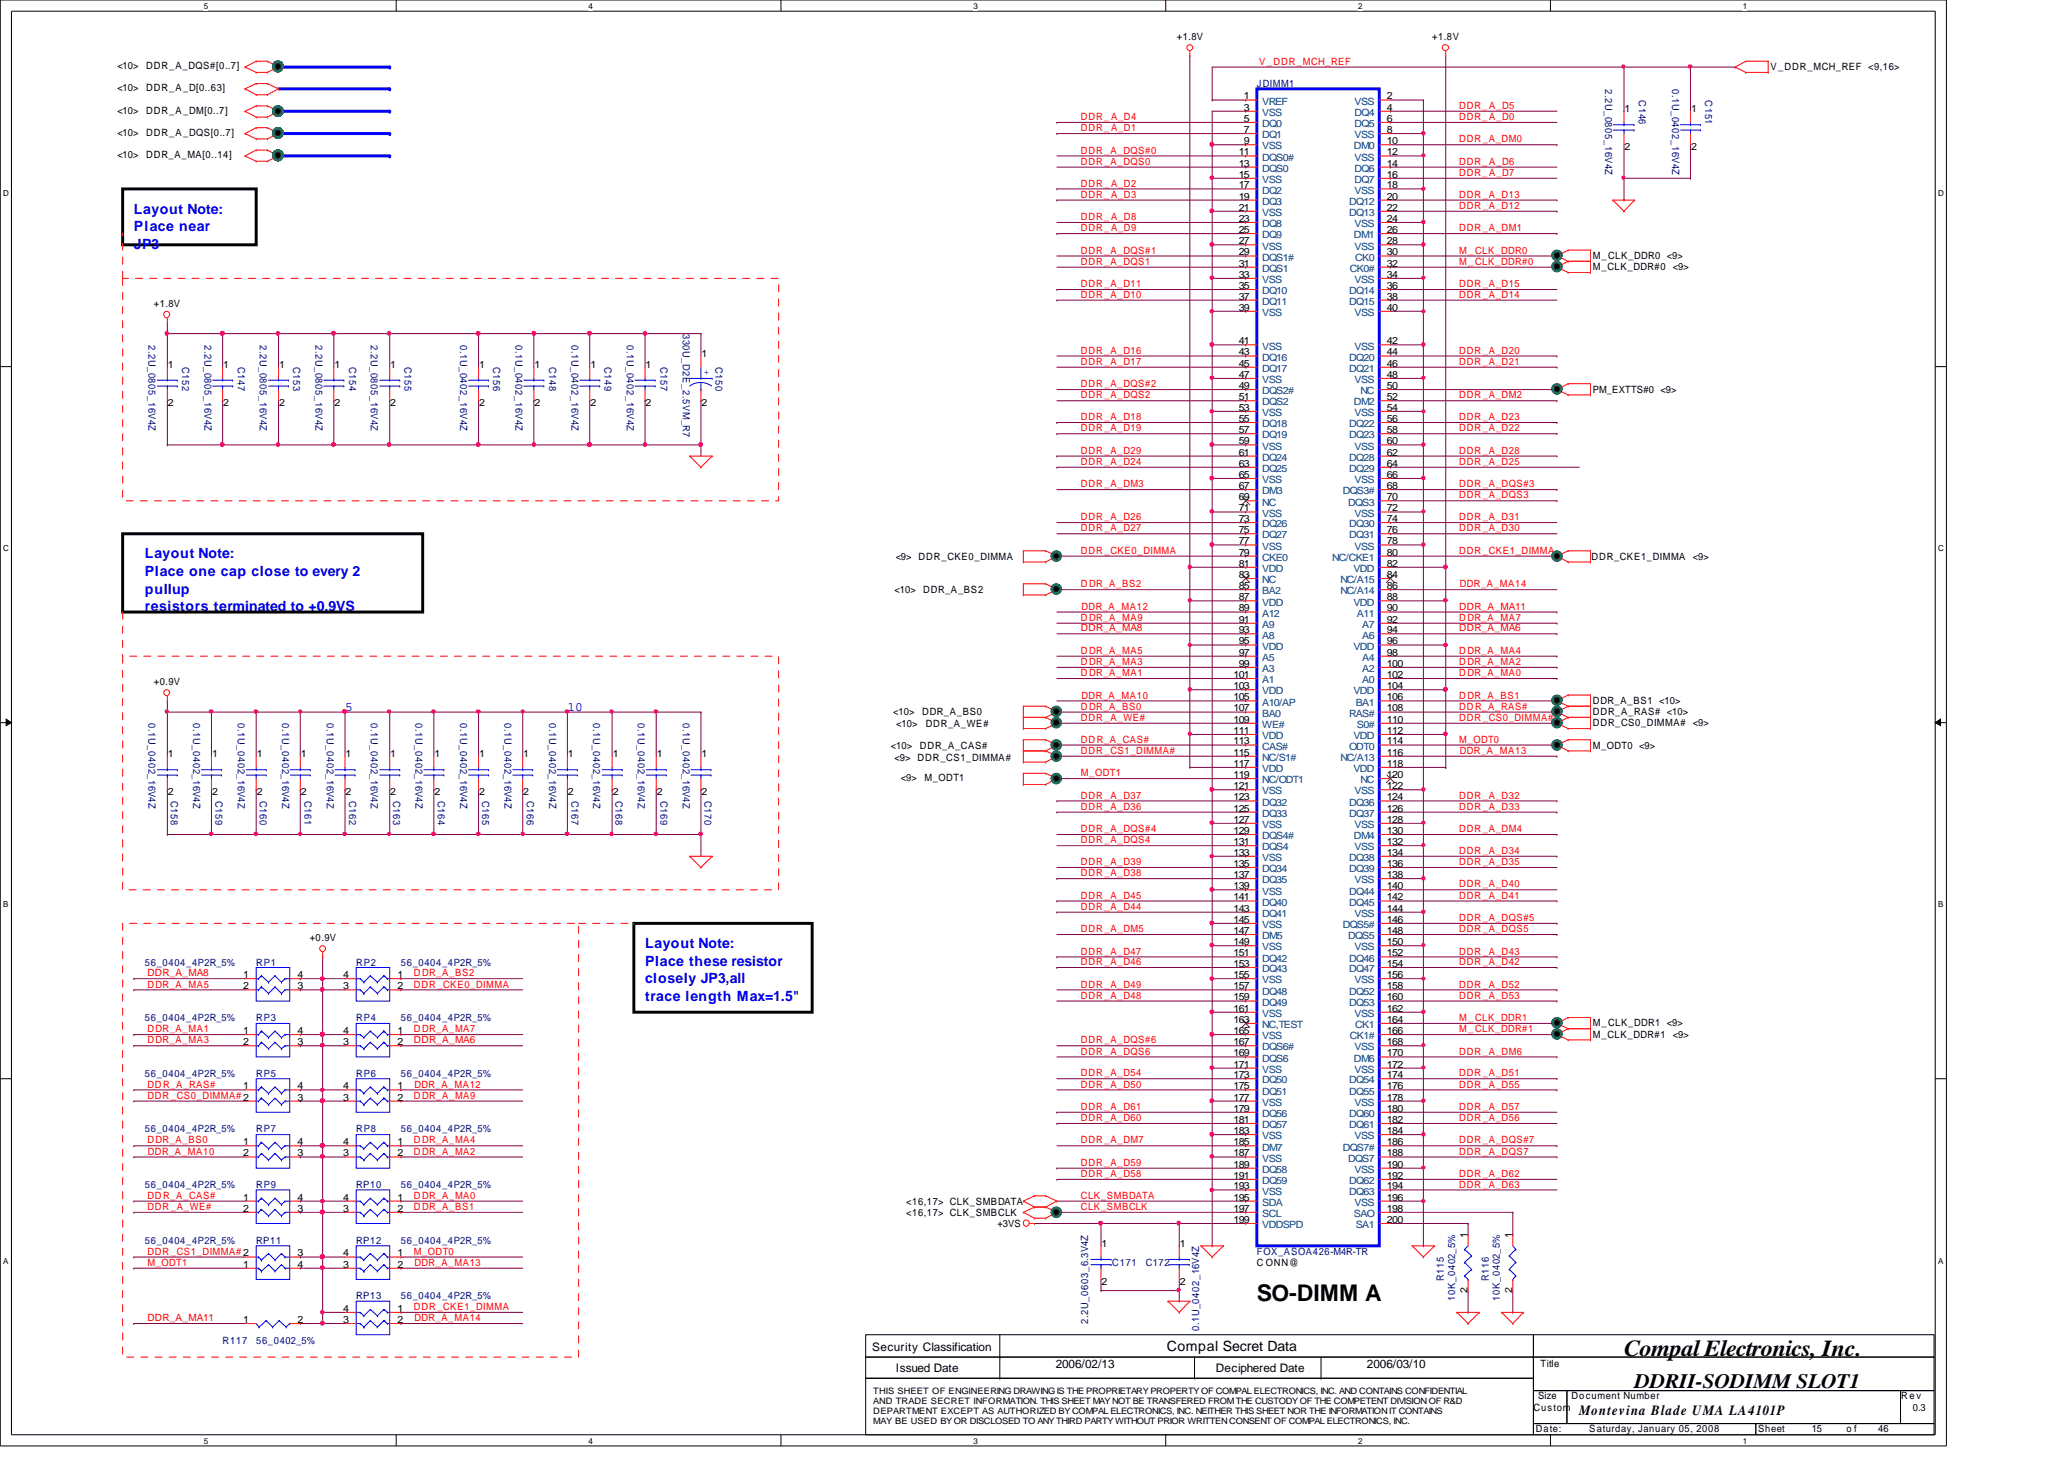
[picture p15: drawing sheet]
<svg xmlns="http://www.w3.org/2000/svg" width="297mm" height="210mm" viewBox="0 0 297 210" stroke-linecap="round" stroke-linejoin="round" font-family="sans-serif">
<defs><g id="words">
<g font-size="3.3">
<text x="180.9" y="187.1">SO-DIMM A</text>
<text x="233.7" y="195.1">Compal Electronics, Inc.</text>
</g>
<text font-size="3" x="235.2" y="199.6">DDRII-SODIMM SLOT1</text>
<g font-size="2" fill="#00f">
<text x="19.3" y="30.7">Layout Note:</text>
<text x="19.3" y="33.3">Place near</text>
<text x="19.3" y="35.8">JP3</text>
<text x="20.9" y="80.3">Layout Note:</text>
<text x="20.9" y="82.9">Place one cap close to every 2</text>
<text x="20.9" y="85.4">pullup</text>
<text x="20.9" y="88">resistors terminated to +0.9VS</text>
<text x="92.8" y="136.4">Layout Note:</text>
<text x="92.8" y="138.9">Place these resistor</text>
<text x="92.8" y="141.5">closely JP3,all</text>
<text x="92.8" y="144">trace length Max=1.5&quot;</text>
</g>
<g font-size="2">
<text x="167.9" y="194.3">Compal Secret Data</text>
<text x="227.3" y="203.5">Montevina Blade UMA LA4101P</text>
</g>
<g font-size="1.9" fill="#00f">
<text x="49.7" y="102.4">5</text>
<text x="81.7" y="102.4">10</text>
</g>
<g font-size="1.7">
<text x="125.5" y="194.3">Security Classification</text>
<text x="128.9" y="197.4">Issued Date</text>
<text x="151.9" y="196.8">2006/02/13</text>
<text x="175" y="197.4">Deciphered Date</text>
<text x="196.7" y="196.8">2006/03/10</text>
</g>
<g font-size="1.4">
<text x="169.4" y="5.8">+1.8V</text>
<text x="206.1" y="5.8">+1.8V</text>
<text x="16.9" y="9.9">&lt;10&gt;</text>
<text x="21" y="9.9">DDR_A_DQS#[0..7]</text>
<text x="254.8" y="10.1">V_DDR_MCH_REF &lt;9,16&gt;</text>
<text x="16.9" y="13.1">&lt;10&gt;</text>
<text x="16.9" y="16.3">&lt;10&gt;</text>
<text x="21" y="13.1">DDR_A_D[0..63]</text>
<text x="21" y="16.3">DDR_A_DM[0..7]</text>
<text x="179" y="14.3">1</text>
<text x="179" y="15.9">3</text>
<text x="179" y="17.5">5</text>
<text x="199.6" y="14.3">2</text>
<text x="199.6" y="15.9">4</text>
<text x="199.6" y="17.5">6</text>
<text x="233.8" y="16.2">1</text>
<text x="243.4" y="16.2">1</text>
<text x="16.9" y="19.6">&lt;10&gt;</text>
<text x="16.9" y="22.7">&lt;10&gt;</text>
<text x="21" y="19.6">DDR_A_DQS[0..7]</text>
<text x="21" y="22.7">DDR_A_MA[0..14]</text>
<text x="178.3" y="22.4">11</text>
<text x="178.3" y="24">13</text>
<text x="179" y="19.1">7</text>
<text x="179" y="20.7">9</text>
<text x="199.6" y="19.1">8</text>
<text x="199.6" y="20.7">10</text>
<text x="199.6" y="22.4">12</text>
<text x="199.6" y="24">14</text>
<text x="233.8" y="21.6">2</text>
<text x="243.4" y="21.6">2</text>
<text x="178.3" y="25.6">15</text>
<text x="178.3" y="27.1">17</text>
<text x="178.3" y="28.7">19</text>
<text x="199.6" y="25.6">16</text>
<text x="199.6" y="27.1">18</text>
<text x="199.6" y="28.7">20</text>
<text x="178.3" y="30.3">21</text>
<text x="178.3" y="31.9">23</text>
<text x="178.3" y="33.5">25</text>
<text x="178.3" y="35.1">27</text>
<text x="199.6" y="30.3">22</text>
<text x="199.6" y="31.9">24</text>
<text x="199.6" y="33.5">26</text>
<text x="199.6" y="35.1">28</text>
<text x="178.3" y="36.7">29</text>
<text x="178.3" y="38.4">31</text>
<text x="178.3" y="40">33</text>
<text x="178.3" y="41.6">35</text>
<text x="199.6" y="36.7">30</text>
<text x="199.6" y="38.4">32</text>
<text x="199.6" y="40">34</text>
<text x="199.6" y="41.6">36</text>
<text x="229.2" y="37.3">M_CLK_DDR0 &lt;9&gt;</text>
<text x="229.2" y="38.9">M_CLK_DDR#0</text>
<text x="240.7" y="38.9">&lt;9&gt;</text>
<text x="22.1" y="44.2">+1.8V</text>
<text x="178.3" y="43.1">37</text>
<text x="178.3" y="44.7">39</text>
<text x="199.6" y="43.1">38</text>
<text x="199.6" y="44.7">40</text>
<text x="24.2" y="53">1</text>
<text x="32.1" y="53">1</text>
<text x="40.2" y="53">1</text>
<text x="48.1" y="53">1</text>
<text x="56.2" y="53">1</text>
<text x="69" y="53">1</text>
<text x="76.9" y="53">1</text>
<text x="85" y="53">1</text>
<text x="92.9" y="53">1</text>
<text x="101" y="51.4">1</text>
<text x="178.3" y="49.5">41</text>
<text x="178.3" y="51.1">43</text>
<text x="178.3" y="52.7">45</text>
<text x="199.6" y="49.5">42</text>
<text x="199.6" y="51.1">44</text>
<text x="199.6" y="52.7">46</text>
<text x="24.2" y="58.4">2</text>
<text x="32.1" y="58.4">2</text>
<text x="40.2" y="58.4">2</text>
<text x="48.1" y="58.4">2</text>
<text x="56.2" y="58.4">2</text>
<text x="69" y="58.4">2</text>
<text x="76.9" y="58.4">2</text>
<text x="85" y="58.4">2</text>
<text x="92.9" y="58.4">2</text>
<text x="101" y="58.4">2</text>
<text x="178.3" y="54.4">47</text>
<text x="178.3" y="56">49</text>
<text x="178.3" y="57.6">51</text>
<text x="178.3" y="59.1">53</text>
<text x="199.6" y="54.4">48</text>
<text x="199.6" y="56">50</text>
<text x="199.6" y="57.6">52</text>
<text x="199.6" y="59.1">54</text>
<text x="229.2" y="56.5">PM_EXTTS#0 &lt;9&gt;</text>
<text x="178.3" y="60.7">55</text>
<text x="178.3" y="62.3">57</text>
<text x="178.3" y="63.9">59</text>
<text x="178.3" y="65.5">61</text>
<text x="199.6" y="60.7">56</text>
<text x="199.6" y="62.3">58</text>
<text x="199.6" y="63.9">60</text>
<text x="199.6" y="65.5">62</text>
<text x="178.3" y="67.1">63</text>
<text x="178.3" y="68.7">65</text>
<text x="178.3" y="70.4">67</text>
<text x="178.3" y="72">69</text>
<text x="199.6" y="67.1">64</text>
<text x="199.6" y="68.7">66</text>
<text x="199.6" y="70.4">68</text>
<text x="199.6" y="72">70</text>
<text x="178.3" y="73.6">71</text>
<text x="178.3" y="75.1">73</text>
<text x="178.3" y="76.7">75</text>
<text x="199.6" y="73.6">72</text>
<text x="199.6" y="75.1">74</text>
<text x="199.6" y="76.7">76</text>
<text x="128.9" y="80.5">&lt;9&gt; DDR_CKE0_DIMMA</text>
<text x="178.3" y="78.3">77</text>
<text x="178.3" y="79.9">79</text>
<text x="178.3" y="81.5">81</text>
<text x="178.3" y="83.1">83</text>
<text x="199.6" y="78.3">78</text>
<text x="199.6" y="79.9">80</text>
<text x="199.6" y="81.5">82</text>
<text x="199.6" y="83.1">84</text>
<text x="229.1" y="80.5">DDR_CKE1_DIMMA</text>
<text x="243.6" y="80.5">&lt;9&gt;</text>
<text x="128.7" y="85.3">&lt;10&gt;</text>
<text x="132.9" y="85.3">DDR_A_BS2</text>
<text x="178.3" y="84.8">85</text>
<text x="178.3" y="86.4">87</text>
<text x="178.3" y="88">89</text>
<text x="178.3" y="89.6">91</text>
<text x="199.6" y="84.8">86</text>
<text x="199.6" y="86.4">88</text>
<text x="199.6" y="88">90</text>
<text x="199.6" y="89.6">92</text>
<text x="178.3" y="91.1">93</text>
<text x="178.3" y="92.7">95</text>
<text x="178.3" y="94.3">97</text>
<text x="178.3" y="95.9">99</text>
<text x="199.6" y="91.1">94</text>
<text x="199.6" y="92.7">96</text>
<text x="199.6" y="94.3">98</text>
<text x="199.6" y="95.9">100</text>
<text x="22.1" y="98.6">+0.9V</text>
<text x="177.5" y="97.5">101</text>
<text x="177.5" y="99.1">103</text>
<text x="177.5" y="100.8">105</text>
<text x="199.6" y="97.5">102</text>
<text x="199.6" y="99.1">104</text>
<text x="199.6" y="100.8">106</text>
<text x="229.2" y="101.3">DDR_A_BS1 &lt;10&gt;</text>
<text x="128.2" y="107.7">&lt;10&gt;</text>
<text x="128.6" y="102.9">&lt;10&gt;</text>
<text x="129" y="104.6">&lt;10&gt;</text>
<text x="132.4" y="107.7">DDR_A_CAS#</text>
<text x="132.7" y="102.9">DDR_A_BS0</text>
<text x="133.2" y="104.6">DDR_A_WE#</text>
<text x="177.5" y="102.4">107</text>
<text x="177.5" y="104">109</text>
<text x="177.5" y="105.6">111</text>
<text x="177.5" y="107.1">113</text>
<text x="199.6" y="102.4">108</text>
<text x="199.6" y="104">110</text>
<text x="199.6" y="105.6">112</text>
<text x="199.6" y="107.1">114</text>
<text x="229.2" y="102.9">DDR_A_RAS# &lt;10&gt;</text>
<text x="229.2" y="104.5">DDR_CS0_DIMMA#</text>
<text x="229.2" y="107.7">M_ODT0 &lt;9&gt;</text>
<text x="243.6" y="104.5">&lt;9&gt;</text>
<text x="24.2" y="109">1</text>
<text x="30.5" y="109">1</text>
<text x="37" y="109">1</text>
<text x="43.3" y="109">1</text>
<text x="49.7" y="109">1</text>
<text x="56.2" y="109">1</text>
<text x="62.5" y="109">1</text>
<text x="69" y="109">1</text>
<text x="75.3" y="109">1</text>
<text x="81.7" y="109">1</text>
<text x="88.2" y="109">1</text>
<text x="94.5" y="109">1</text>
<text x="101" y="109">1</text>
<text x="128.7" y="109.5">&lt;9&gt; DDR_CS1_DIMMA#</text>
<text x="129.7" y="112.4">&lt;9&gt;</text>
<text x="133" y="112.4">M_ODT1</text>
<text x="177.5" y="108.7">115</text>
<text x="177.5" y="110.3">117</text>
<text x="177.5" y="111.9">119</text>
<text x="177.5" y="113.5">121</text>
<text x="199.6" y="108.7">116</text>
<text x="199.6" y="110.3">118</text>
<text x="199.6" y="111.9">120</text>
<text x="199.6" y="113.5">122</text>
<text x="24.2" y="114.4">2</text>
<text x="30.5" y="114.4">2</text>
<text x="37" y="114.4">2</text>
<text x="43.3" y="114.4">2</text>
<text x="49.7" y="114.4">2</text>
<text x="56.2" y="114.4">2</text>
<text x="62.5" y="114.4">2</text>
<text x="69" y="114.4">2</text>
<text x="75.3" y="114.4">2</text>
<text x="81.7" y="114.4">2</text>
<text x="88.2" y="114.4">2</text>
<text x="94.5" y="114.4">2</text>
<text x="101" y="114.4">2</text>
<text x="177.5" y="115.1">123</text>
<text x="177.5" y="116.8">125</text>
<text x="177.5" y="118.4">127</text>
<text x="177.5" y="120">129</text>
<text x="199.6" y="115.1">124</text>
<text x="199.6" y="116.8">126</text>
<text x="199.6" y="118.4">128</text>
<text x="199.6" y="120">130</text>
<text x="177.5" y="121.6">131</text>
<text x="177.5" y="123.1">133</text>
<text x="177.5" y="124.7">135</text>
<text x="199.6" y="121.6">132</text>
<text x="199.6" y="123.1">134</text>
<text x="199.6" y="124.7">136</text>
<text x="177.5" y="126.3">137</text>
<text x="177.5" y="127.9">139</text>
<text x="177.5" y="129.5">141</text>
<text x="177.5" y="131.1">143</text>
<text x="199.6" y="126.3">138</text>
<text x="199.6" y="127.9">140</text>
<text x="199.6" y="129.5">142</text>
<text x="199.6" y="131.1">144</text>
<text x="44.6" y="135.4">+0.9V</text>
<text x="177.5" y="132.8">145</text>
<text x="177.5" y="134.4">147</text>
<text x="177.5" y="136">149</text>
<text x="177.5" y="137.6">151</text>
<text x="199.6" y="132.8">146</text>
<text x="199.6" y="134.4">148</text>
<text x="199.6" y="136">150</text>
<text x="199.6" y="137.6">152</text>
<text x="35" y="140.7">1</text>
<text x="35" y="142.3">2</text>
<text x="42.8" y="140.7">4</text>
<text x="42.8" y="142.3">3</text>
<text x="49.4" y="140.7">4</text>
<text x="49.4" y="142.3">3</text>
<text x="57.2" y="140.7">1</text>
<text x="57.2" y="142.3">2</text>
<text x="177.5" y="139.1">153</text>
<text x="177.5" y="140.7">155</text>
<text x="177.5" y="142.3">157</text>
<text x="177.5" y="143.9">159</text>
<text x="199.6" y="139.1">154</text>
<text x="199.6" y="140.7">156</text>
<text x="199.6" y="142.3">158</text>
<text x="199.6" y="143.9">160</text>
<text x="35" y="148.8">1</text>
<text x="42.8" y="148.8">4</text>
<text x="49.4" y="148.8">4</text>
<text x="57.2" y="148.8">1</text>
<text x="177.5" y="145.5">161</text>
<text x="177.5" y="147.2">163</text>
<text x="177.5" y="148.8">165</text>
<text x="199.6" y="145.5">162</text>
<text x="199.6" y="147.2">164</text>
<text x="199.6" y="148.8">166</text>
<text x="229.2" y="149.3">M_CLK_DDR#1</text>
<text x="229.2" y="147.7">M_CLK_DDR1 &lt;9&gt;</text>
<text x="240.7" y="149.3">&lt;9&gt;</text>
<text x="35" y="150.4">2</text>
<text x="42.8" y="150.4">3</text>
<text x="49.4" y="150.4">3</text>
<text x="57.2" y="150.4">2</text>
<text x="177.5" y="150.4">167</text>
<text x="177.5" y="152">169</text>
<text x="177.5" y="153.6">171</text>
<text x="177.5" y="155.1">173</text>
<text x="199.6" y="150.4">168</text>
<text x="199.6" y="152">170</text>
<text x="199.6" y="153.6">172</text>
<text x="199.6" y="155.1">174</text>
<text x="35" y="156.7">1</text>
<text x="42.8" y="156.7">4</text>
<text x="42.8" y="158.3">3</text>
<text x="49.4" y="156.7">4</text>
<text x="49.4" y="158.3">3</text>
<text x="57.2" y="156.7">1</text>
<text x="57.2" y="158.3">2</text>
<text x="177.5" y="156.7">175</text>
<text x="177.5" y="158.3">177</text>
<text x="177.5" y="159.9">179</text>
<text x="177.5" y="161.5">181</text>
<text x="199.6" y="156.7">176</text>
<text x="199.6" y="158.3">178</text>
<text x="199.6" y="159.9">180</text>
<text x="199.6" y="161.5">182</text>
<text x="35" y="164.8">1</text>
<text x="35" y="166.4">2</text>
<text x="42.8" y="164.8">4</text>
<text x="42.8" y="166.4">3</text>
<text x="49.4" y="164.8">4</text>
<text x="49.4" y="166.4">3</text>
<text x="57.2" y="164.8">1</text>
<text x="57.2" y="166.4">2</text>
<text x="177.5" y="163.2">183</text>
<text x="177.5" y="164.8">185</text>
<text x="177.5" y="166.4">187</text>
<text x="177.5" y="168">189</text>
<text x="199.6" y="163.2">184</text>
<text x="199.6" y="164.8">186</text>
<text x="199.6" y="166.4">188</text>
<text x="199.6" y="168">190</text>
<text x="35" y="172.7">1</text>
<text x="42.8" y="172.7">4</text>
<text x="49.4" y="172.7">4</text>
<text x="57.2" y="172.7">1</text>
<text x="130.4" y="173.3">&lt;16,17&gt; CLK_SMBDATA</text>
<text x="177.5" y="169.6">191</text>
<text x="177.5" y="171.1">193</text>
<text x="177.5" y="172.7">195</text>
<text x="199.6" y="169.6">192</text>
<text x="199.6" y="171.1">194</text>
<text x="199.6" y="172.7">196</text>
<text x="35" y="174.3">2</text>
<text x="42.8" y="174.3">3</text>
<text x="49.4" y="174.3">3</text>
<text x="57.2" y="174.3">2</text>
<text x="130.4" y="174.9">&lt;16,17&gt; CLK_SMBCLK</text>
<text x="143.5" y="176.5">+3VS</text>
<text x="158.5" y="179.4">1</text>
<text x="169.8" y="179.4">1</text>
<text x="177.5" y="174.3">197</text>
<text x="177.5" y="175.9">199</text>
<text x="199.6" y="174.3">198</text>
<text x="199.6" y="175.9">200</text>
<text x="211.2" y="178.1" transform="rotate(-90 211.2 178.1)">1</text>
<text x="217.6" y="178.1" transform="rotate(-90 217.6 178.1)">1</text>
<text x="35" y="182.4">1</text>
<text x="42.8" y="182.4">4</text>
<text x="42.8" y="180.8">3</text>
<text x="49.4" y="180.8">4</text>
<text x="49.4" y="182.4">3</text>
<text x="57.2" y="180.8">1</text>
<text x="57.2" y="182.4">2</text>
<text x="158.5" y="184.8">2</text>
<text x="169.8" y="184.8">2</text>
<text x="180.9" y="182.1">C ONN@</text>
<text x="35" y="190.3">1</text>
<text x="42.8" y="190.3">2</text>
<text x="49.4" y="188.7">4</text>
<text x="49.4" y="190.3">3</text>
<text x="57.2" y="188.7">1</text>
<text x="57.2" y="190.3">2</text>
<text x="211.2" y="186" transform="rotate(-90 211.2 186)">2</text>
<text x="217.6" y="186" transform="rotate(-90 217.6 186)">2</text>
<text x="221.7" y="196.7">Title</text>
<text x="220.7" y="202.9">Custom</text>
<text x="221.4" y="201.3">Size</text>
<text x="226.2" y="201.3">Document Number</text>
<text x="273.6" y="201.3">Re v</text>
<text x="275.3" y="202.9">0.3</text>
<text x="221" y="206.1">Date:</text>
<text x="228.7" y="206.1">Saturday, January 05, 2008</text>
<text x="253" y="206.1">Sheet</text>
<text x="260.7" y="206.1">15</text>
<text x="265.7" y="206.1">o f</text>
<text x="270.3" y="206.1">46</text>
</g>
<g font-size="1.4" fill="#f00">
<text x="181.2" y="9.3">V_DDR_MCH_REF</text>
<text x="155.6" y="17.3">DDR_ A_D4</text>
<text x="210" y="17.3">DDR_ A_D0</text>
<text x="210" y="15.7">DDR_ A_D5</text>
<text x="155.6" y="23.7">DDR_A_DQS0</text>
<text x="155.6" y="22.1">DDR_A_DQS#0</text>
<text x="155.6" y="18.9">DDR_ A_D1</text>
<text x="210" y="20.5">DDR_A_DM0</text>
<text x="210" y="23.7">DDR_ A_D6</text>
<text x="155.6" y="28.4">DDR_ A_D3</text>
<text x="155.6" y="26.8">DDR_ A_D2</text>
<text x="210" y="28.4">DDR_A_D13</text>
<text x="210" y="25.3">DDR_ A_D7</text>
<text x="155.6" y="31.7">DDR_ A_D8</text>
<text x="155.6" y="33.3">DDR_ A_D9</text>
<text x="210" y="33.3">DDR_A_DM1</text>
<text x="210" y="30.1">DDR_A_D12</text>
<text x="155.6" y="38.1">DDR_A_DQS1</text>
<text x="155.6" y="36.5">DDR_A_DQS#1</text>
<text x="155.6" y="41.3">DDR_A_D11</text>
<text x="210" y="36.5">M_ CLK_DDR0</text>
<text x="210" y="38.1">M_ CLK_DDR#0</text>
<text x="210" y="41.3">DDR_A_D15</text>
<text x="155.6" y="42.8">DDR_A_D10</text>
<text x="210" y="42.8">DDR_A_D14</text>
<text x="155.6" y="52.5">DDR_A_D17</text>
<text x="155.6" y="50.9">DDR_A_D16</text>
<text x="210" y="50.9">DDR_A_D20</text>
<text x="210" y="52.5">DDR_A_D21</text>
<text x="155.6" y="57.3">DDR_A_DQS2</text>
<text x="155.6" y="55.7">DDR_A_DQS#2</text>
<text x="210" y="57.3">DDR_A_DM2</text>
<text x="155.6" y="60.5">DDR_A_D18</text>
<text x="155.6" y="62.1">DDR_A_D19</text>
<text x="155.6" y="65.3">DDR_A_D29</text>
<text x="210" y="62.1">DDR_A_D22</text>
<text x="210" y="60.5">DDR_A_D23</text>
<text x="210" y="65.3">DDR_A_D28</text>
<text x="155.6" y="70.1">DDR_A_DM3</text>
<text x="155.6" y="66.9">DDR_A_D24</text>
<text x="210" y="71.7">DDR_A_DQS3</text>
<text x="210" y="70.1">DDR_A_DQS#3</text>
<text x="210" y="66.9">DDR_A_D25</text>
<text x="155.6" y="76.5">DDR_A_D27</text>
<text x="155.6" y="74.8">DDR_A_D26</text>
<text x="210" y="74.8">DDR_A_D31</text>
<text x="210" y="76.5">DDR_A_D30</text>
<text x="155.6" y="79.7">DDR_CKE0_DIMMA</text>
<text x="210" y="79.7">DDR_CKE1_DIMMA</text>
<text x="155.6" y="89.3">DDR_A_MA9</text>
<text x="155.6" y="84.5">DDR_A_BS2</text>
<text x="155.7" y="87.7">DDR_A_MA12</text>
<text x="210" y="89.3">DDR_A_MA7</text>
<text x="210" y="87.7">DDR_A_MA11</text>
<text x="210.1" y="84.5">DDR_A_MA14</text>
<text x="155.6" y="95.7">DDR_A_MA3</text>
<text x="155.6" y="94.1">DDR_A_MA5</text>
<text x="155.6" y="90.8">DDR_A_MA8</text>
<text x="210" y="95.7">DDR_A_MA2</text>
<text x="210" y="94.1">DDR_A_MA4</text>
<text x="210" y="90.8">DDR_A_MA6</text>
<text x="155.6" y="97.3">DDR_A_MA1</text>
<text x="155.7" y="100.5">DDR_A_MA10</text>
<text x="210" y="97.3">DDR_A_MA0</text>
<text x="210" y="100.5">DDR_A_BS1</text>
<text x="155.6" y="103.7">DDR_A_WE#</text>
<text x="155.6" y="106.8">DDR_A_CAS#</text>
<text x="155.6" y="102.1">DDR_A_BS0</text>
<text x="210" y="103.7">DDR_CS0_DIMMA#</text>
<text x="210" y="102.1">DDR_A_RAS#</text>
<text x="210" y="106.8">M_ODT0</text>
<text x="155.6" y="108.5">DDR_CS1_DIMMA#</text>
<text x="155.6" y="111.7">M_ODT1</text>
<text x="210.1" y="108.5">DDR_A_MA13</text>
<text x="155.6" y="119.7">DDR_A_DQS#4</text>
<text x="155.6" y="116.5">DDR_A_D36</text>
<text x="155.6" y="114.9">DDR_A_D37</text>
<text x="210" y="119.7">DDR_A_DM4</text>
<text x="210" y="114.9">DDR_A_D32</text>
<text x="210" y="116.5">DDR_A_D33</text>
<text x="155.6" y="121.3">DDR_A_DQS4</text>
<text x="155.6" y="124.5">DDR_A_D39</text>
<text x="210" y="124.5">DDR_A_D35</text>
<text x="210" y="122.9">DDR_A_D34</text>
<text x="155.6" y="126.1">DDR_A_D38</text>
<text x="155.6" y="130.9">DDR_A_D44</text>
<text x="155.6" y="129.3">DDR_A_D45</text>
<text x="210" y="127.7">DDR_A_D40</text>
<text x="210" y="129.3">DDR_A_D41</text>
<text x="155.6" y="134.1">DDR_A_DM5</text>
<text x="155.6" y="137.3">DDR_A_D47</text>
<text x="210" y="134.1">DDR_A_DQS5</text>
<text x="210" y="132.5">DDR_A_DQS#5</text>
<text x="210" y="137.3">DDR_A_D43</text>
<text x="21.2" y="142.1">DDR_A_MA5</text>
<text x="21.2" y="140.5">DDR_A_MA8</text>
<text x="59.6" y="140.5">DDR_A_BS2</text>
<text x="59.6" y="142.1">DDR_CKE0_DIMMA</text>
<text x="155.6" y="142.1">DDR_A_D49</text>
<text x="155.6" y="143.7">DDR_A_D48</text>
<text x="155.6" y="138.9">DDR_A_D46</text>
<text x="210" y="143.7">DDR_A_D53</text>
<text x="210" y="142.1">DDR_A_D52</text>
<text x="210" y="138.9">DDR_A_D42</text>
<text x="21.2" y="148.5">DDR_A_MA1</text>
<text x="59.6" y="148.5">DDR_A_MA7</text>
<text x="210" y="146.9">M_ CLK_DDR1</text>
<text x="210" y="148.5">M_ CLK_DDR#1</text>
<text x="21.2" y="150.1">DDR_A_MA3</text>
<text x="59.6" y="150.1">DDR_A_MA6</text>
<text x="155.6" y="151.7">DDR_A_DQS6</text>
<text x="155.6" y="150.1">DDR_A_DQS#6</text>
<text x="155.6" y="154.9">DDR_A_D54</text>
<text x="210" y="151.7">DDR_A_DM6</text>
<text x="210" y="154.9">DDR_A_D51</text>
<text x="21.2" y="156.5">DDR_A_RAS#</text>
<text x="21.2" y="158.1">DDR_CS0_DIMMA# 2</text>
<text x="59.6" y="158.1">DDR_A_MA9</text>
<text x="59.6" y="156.5">DDR_A_MA12</text>
<text x="155.6" y="156.5">DDR_A_D50</text>
<text x="155.6" y="161.3">DDR_A_D60</text>
<text x="155.6" y="159.7">DDR_A_D61</text>
<text x="210" y="156.5">DDR_A_D55</text>
<text x="210" y="159.7">DDR_A_D57</text>
<text x="210" y="161.3">DDR_A_D56</text>
<text x="21.2" y="164.5">DDR_A_BS0</text>
<text x="21.3" y="166.1">DDR_A_MA10</text>
<text x="59.6" y="164.5">DDR_A_MA4</text>
<text x="59.6" y="166.1">DDR_A_MA2</text>
<text x="155.6" y="164.5">DDR_A_DM7</text>
<text x="155.6" y="167.7">DDR_A_D59</text>
<text x="210" y="166.1">DDR_A_DQS7</text>
<text x="210" y="164.5">DDR_A_DQS#7</text>
<text x="21.2" y="172.5">DDR_A_CAS#</text>
<text x="59.6" y="172.5">DDR_A_MA0</text>
<text x="155.6" y="172.5">CLK_SMBDATA</text>
<text x="155.6" y="169.3">DDR_A_D58</text>
<text x="210" y="170.9">DDR_A_D63</text>
<text x="210" y="169.3">DDR_A_D62</text>
<text x="21.2" y="174.1">DDR_A_WE#</text>
<text x="59.6" y="174.1">DDR_A_BS1</text>
<text x="155.6" y="174.1">CLK_SMBCLK</text>
<text x="21.2" y="182.1">M_ODT1</text>
<text x="21.2" y="180.5">DDR_CS1_DIMMA# 2</text>
<text x="59.6" y="180.5">M_ODT0</text>
<text x="59.6" y="182.1">DDR_A_MA13</text>
<text x="21.2" y="190.1">DDR_A_MA11</text>
<text x="59.6" y="188.5">DDR_CKE1_DIMMA</text>
<text x="59.6" y="190.1">DDR_A_MA14</text>
</g>
<g font-size="1.4" fill="#000080">
<text x="180.9" y="12.4">JDIMM1</text>
<text x="231" y="12.8" transform="rotate(90 231 12.8)">2.2U_0805_16V4Z</text>
<text x="235.8" y="14.4" transform="rotate(90 235.8 14.4)">C146</text>
<text x="240.7" y="12.8" transform="rotate(90 240.7 12.8)">0.1U_0402_16V4Z</text>
<text x="245.4" y="14.4" transform="rotate(90 245.4 14.4)">C151</text>
<text x="21.4" y="49.6" transform="rotate(90 21.4 49.6)">2.2U_0805_16V4Z</text>
<text x="26.2" y="52.8" transform="rotate(90 26.2 52.8)">C152</text>
<text x="29.4" y="49.6" transform="rotate(90 29.4 49.6)">2.2U_0805_16V4Z</text>
<text x="34.2" y="52.8" transform="rotate(90 34.2 52.8)">C147</text>
<text x="37.4" y="49.6" transform="rotate(90 37.4 49.6)">2.2U_0805_16V4Z</text>
<text x="42.2" y="52.8" transform="rotate(90 42.2 52.8)">C153</text>
<text x="45.4" y="49.6" transform="rotate(90 45.4 49.6)">2.2U_0805_16V4Z</text>
<text x="50.2" y="52.8" transform="rotate(90 50.2 52.8)">C154</text>
<text x="53.4" y="49.6" transform="rotate(90 53.4 49.6)">2.2U_0805_16V4Z</text>
<text x="58.2" y="52.8" transform="rotate(90 58.2 52.8)">C155</text>
<text x="66.2" y="49.6" transform="rotate(90 66.2 49.6)">0.1U_0402_16V4Z</text>
<text x="71" y="52.8" transform="rotate(90 71 52.8)">C156</text>
<text x="74.2" y="49.6" transform="rotate(90 74.2 49.6)">0.1U_0402_16V4Z</text>
<text x="79" y="52.8" transform="rotate(90 79 52.8)">C148</text>
<text x="82.2" y="49.6" transform="rotate(90 82.2 49.6)">0.1U_0402_16V4Z</text>
<text x="87" y="52.8" transform="rotate(90 87 52.8)">C149</text>
<text x="90.2" y="49.6" transform="rotate(90 90.2 49.6)">0.1U_0402_16V4Z</text>
<text x="95" y="52.8" transform="rotate(90 95 52.8)">C157</text>
<text x="98.3" y="48" transform="rotate(90 98.3 48)">330U_D2E_2.5VM_R7</text>
<text x="103" y="52.8" transform="rotate(90 103 52.8)">C150</text>
<text x="21.4" y="104.1" transform="rotate(90 21.4 104.1)">0.1U_0402_16V4Z</text>
<text x="27.8" y="104.1" transform="rotate(90 27.8 104.1)">0.1U_0402_16V4Z</text>
<text x="34.2" y="104.1" transform="rotate(90 34.2 104.1)">0.1U_0402_16V4Z</text>
<text x="40.6" y="104.1" transform="rotate(90 40.6 104.1)">0.1U_0402_16V4Z</text>
<text x="47" y="104.1" transform="rotate(90 47 104.1)">0.1U_0402_16V4Z</text>
<text x="53.4" y="104.1" transform="rotate(90 53.4 104.1)">0.1U_0402_16V4Z</text>
<text x="59.8" y="104.1" transform="rotate(90 59.8 104.1)">0.1U_0402_16V4Z</text>
<text x="66.2" y="104.1" transform="rotate(90 66.2 104.1)">0.1U_0402_16V4Z</text>
<text x="72.6" y="104.1" transform="rotate(90 72.6 104.1)">0.1U_0402_16V4Z</text>
<text x="79" y="104.1" transform="rotate(90 79 104.1)">0.1U_0402_16V4Z</text>
<text x="85.4" y="104.1" transform="rotate(90 85.4 104.1)">0.1U_0402_16V4Z</text>
<text x="91.8" y="104.1" transform="rotate(90 91.8 104.1)">0.1U_0402_16V4Z</text>
<text x="98.3" y="104.1" transform="rotate(90 98.3 104.1)">0.1U_0402_16V4Z</text>
<text x="24.6" y="115.2" transform="rotate(90 24.6 115.2)">C158</text>
<text x="31" y="115.2" transform="rotate(90 31 115.2)">C159</text>
<text x="37.4" y="115.2" transform="rotate(90 37.4 115.2)">C160</text>
<text x="43.8" y="115.2" transform="rotate(90 43.8 115.2)">C161</text>
<text x="50.2" y="115.2" transform="rotate(90 50.2 115.2)">C162</text>
<text x="56.6" y="115.2" transform="rotate(90 56.6 115.2)">C163</text>
<text x="63" y="115.2" transform="rotate(90 63 115.2)">C164</text>
<text x="69.4" y="115.2" transform="rotate(90 69.4 115.2)">C165</text>
<text x="75.8" y="115.2" transform="rotate(90 75.8 115.2)">C166</text>
<text x="82.2" y="115.2" transform="rotate(90 82.2 115.2)">C167</text>
<text x="88.6" y="115.2" transform="rotate(90 88.6 115.2)">C168</text>
<text x="95" y="115.2" transform="rotate(90 95 115.2)">C169</text>
<text x="101.4" y="115.2" transform="rotate(90 101.4 115.2)">C170</text>
<text x="20.9" y="138.9">56_0404_4P2R_5%</text>
<text x="36.9" y="138.9">RP1</text>
<text x="51.3" y="138.9">RP2</text>
<text x="57.7" y="138.9">56_0404_4P2R_5%</text>
<text x="20.9" y="146.9">56_0404_4P2R_5%</text>
<text x="36.9" y="146.9">RP3</text>
<text x="51.3" y="146.9">RP4</text>
<text x="57.7" y="146.9">56_0404_4P2R_5%</text>
<text x="20.9" y="154.9">56_0404_4P2R_5%</text>
<text x="36.9" y="154.9">RP5</text>
<text x="51.3" y="154.9">RP6</text>
<text x="57.7" y="154.9">56_0404_4P2R_5%</text>
<text x="20.9" y="162.9">56_0404_4P2R_5%</text>
<text x="36.9" y="162.9">RP7</text>
<text x="51.3" y="162.9">RP8</text>
<text x="57.7" y="162.9">56_0404_4P2R_5%</text>
<text x="20.9" y="170.9">56_0404_4P2R_5%</text>
<text x="36.9" y="170.9">RP9</text>
<text x="51.3" y="170.9">RP10</text>
<text x="57.7" y="170.9">56_0404_4P2R_5%</text>
<text x="20.9" y="178.9">56_0404_4P2R_5%</text>
<text x="36.9" y="178.9">RP11</text>
<text x="51.3" y="178.9">RP12</text>
<text x="57.7" y="178.9">56_0404_4P2R_5%</text>
<text x="160.1" y="182.1">C171</text>
<text x="164.9" y="182.1">C172</text>
<text x="180.9" y="180.5">FOX_ASOA426-M4R-TR</text>
<text x="207.8" y="184.3" transform="rotate(-90 207.8 184.3)">R115</text>
<text x="214.2" y="184.3" transform="rotate(-90 214.2 184.3)">R116</text>
<text x="51.3" y="186.9">RP13</text>
<text x="57.7" y="186.9">56_0404_4P2R_5%</text>
<text x="156.6" y="190.4" transform="rotate(-90 156.6 190.4)">2.2U_0603_6.3V4Z</text>
<text x="172.6" y="191.5" transform="rotate(-90 172.6 191.5)">0.1U_0402_16V4Z</text>
<text x="209.4" y="187.1" transform="rotate(-90 209.4 187.1)">10K_0402_5%</text>
<text x="215.9" y="187.1" transform="rotate(-90 215.9 187.1)">10K_0402_5%</text>
<text x="32" y="193.3">R117</text>
<text x="36.9" y="193.3">56_0402_5%</text>
</g>
<g font-size="1.4" fill="#004080">
<text x="181.6" y="15.1">VREF</text>
<text x="181.6" y="16.7">VSS</text>
<text x="194.9" y="15.1">VSS</text>
<text x="194.9" y="16.7">DQ4</text>
<text x="181.6" y="18.3">DQ0</text>
<text x="181.6" y="19.9">DQ1</text>
<text x="181.6" y="21.5">VSS</text>
<text x="181.6" y="23.1">DQS0#</text>
<text x="194.9" y="21.5">DM0</text>
<text x="194.9" y="18.3">DQ5</text>
<text x="194.9" y="19.9">VSS</text>
<text x="194.9" y="23.1">VSS</text>
<text x="181.6" y="24.7">DQS0</text>
<text x="181.6" y="26.3">VSS</text>
<text x="181.6" y="27.9">DQ2</text>
<text x="181.6" y="29.5">DQ3</text>
<text x="194.2" y="29.5">DQ12</text>
<text x="194.9" y="24.7">DQ6</text>
<text x="194.9" y="26.3">DQ7</text>
<text x="194.9" y="27.9">VSS</text>
<text x="181.6" y="31.1">VSS</text>
<text x="181.6" y="32.7">DQ8</text>
<text x="181.6" y="34.3">DQ9</text>
<text x="181.6" y="35.9">VSS</text>
<text x="194.2" y="31.1">DQ13</text>
<text x="194.9" y="34.3">DM1</text>
<text x="194.9" y="32.7">VSS</text>
<text x="194.9" y="35.9">VSS</text>
<text x="181.6" y="37.5">DQS1#</text>
<text x="181.6" y="39.1">DQS1</text>
<text x="181.6" y="40.7">VSS</text>
<text x="194.3" y="39.1">CK0#</text>
<text x="194.9" y="40.7">VSS</text>
<text x="195" y="37.5">CK0</text>
<text x="181.6" y="42.3">DQ10</text>
<text x="181.6" y="43.9">DQ11</text>
<text x="181.6" y="45.5">VSS</text>
<text x="194.2" y="42.3">DQ14</text>
<text x="194.2" y="43.9">DQ15</text>
<text x="194.9" y="45.5">VSS</text>
<text x="181.6" y="50.3">VSS</text>
<text x="181.6" y="51.9">DQ16</text>
<text x="181.6" y="53.5">DQ17</text>
<text x="194.2" y="51.9">DQ20</text>
<text x="194.2" y="53.5">DQ21</text>
<text x="194.9" y="50.3">VSS</text>
<text x="181.6" y="55.1">VSS</text>
<text x="181.6" y="56.7">DQS2#</text>
<text x="181.6" y="58.3">DQS2</text>
<text x="181.6" y="59.9">VSS</text>
<text x="194.9" y="58.3">DM2</text>
<text x="194.9" y="55.1">VSS</text>
<text x="194.9" y="59.9">VSS</text>
<text x="195.8" y="56.7">NC</text>
<text x="181.6" y="61.5">DQ18</text>
<text x="181.6" y="63.1">DQ19</text>
<text x="181.6" y="64.7">VSS</text>
<text x="194.2" y="61.5">DQ22</text>
<text x="194.2" y="63.1">DQ23</text>
<text x="194.9" y="64.7">VSS</text>
<text x="181.6" y="66.3">DQ24</text>
<text x="181.6" y="67.9">DQ25</text>
<text x="181.6" y="69.5">VSS</text>
<text x="181.6" y="71.1">DM3</text>
<text x="193.2" y="71.1">DQS3#</text>
<text x="194.2" y="66.3">DQ28</text>
<text x="194.2" y="67.9">DQ29</text>
<text x="194.9" y="69.5">VSS</text>
<text x="181.6" y="72.7">NC</text>
<text x="181.6" y="74.3">VSS</text>
<text x="181.6" y="75.9">DQ26</text>
<text x="181.6" y="77.5">DQ27</text>
<text x="194" y="72.7">DQS3</text>
<text x="194.2" y="75.9">DQ30</text>
<text x="194.2" y="77.5">DQ31</text>
<text x="194.9" y="74.3">VSS</text>
<text x="181.6" y="79.1">VSS</text>
<text x="181.6" y="80.7">CKE0</text>
<text x="181.6" y="82.3">VDD</text>
<text x="181.6" y="83.9">NC</text>
<text x="191.7" y="80.7">NC/CKE1</text>
<text x="192.9" y="83.9">NC/A15</text>
<text x="194.8" y="82.3">VDD</text>
<text x="194.9" y="79.1">VSS</text>
<text x="181.6" y="85.5">BA2</text>
<text x="181.6" y="87.1">VDD</text>
<text x="181.6" y="88.7">A12</text>
<text x="192.9" y="85.5">NC/A14</text>
<text x="194.8" y="87.1">VDD</text>
<text x="195.3" y="88.7">A11</text>
<text x="181.6" y="90.3">A9</text>
<text x="181.6" y="91.9">A8</text>
<text x="181.6" y="93.5">VDD</text>
<text x="181.6" y="95.1">A5</text>
<text x="194.8" y="93.5">VDD</text>
<text x="196" y="90.3">A7</text>
<text x="196" y="91.9">A6</text>
<text x="196" y="95.1">A4</text>
<text x="181.6" y="96.7">A3</text>
<text x="181.6" y="98.3">A1</text>
<text x="181.6" y="99.9">VDD</text>
<text x="181.6" y="101.5">A10/AP</text>
<text x="194.8" y="99.9">VDD</text>
<text x="195.1" y="101.5">BA1</text>
<text x="196" y="96.7">A2</text>
<text x="196" y="98.3">A0</text>
<text x="181.6" y="103.1">BA0</text>
<text x="181.6" y="104.7">WE#</text>
<text x="181.6" y="106.3">VDD</text>
<text x="181.6" y="107.9">CAS#</text>
<text x="194.2" y="103.1">RAS#</text>
<text x="194.2" y="107.9">ODT0</text>
<text x="194.8" y="106.3">VDD</text>
<text x="195.3" y="104.7">S0#</text>
<text x="181.6" y="109.5">NC/S1#</text>
<text x="181.6" y="111.1">VDD</text>
<text x="181.6" y="112.7">NC/ODT1</text>
<text x="192.9" y="109.5">NC/A13</text>
<text x="194.8" y="111.1">VDD</text>
<text x="195.8" y="112.7">NC</text>
<text x="181.6" y="114.3">VSS</text>
<text x="181.6" y="115.9">DQ32</text>
<text x="181.6" y="117.5">DQ33</text>
<text x="181.6" y="119.1">VSS</text>
<text x="194.2" y="115.9">DQ36</text>
<text x="194.2" y="117.5">DQ37</text>
<text x="194.9" y="114.3">VSS</text>
<text x="194.9" y="119.1">VSS</text>
<text x="181.6" y="120.7">DQS4#</text>
<text x="181.6" y="122.3">DQS4</text>
<text x="181.6" y="123.9">VSS</text>
<text x="181.6" y="125.5">DQ34</text>
<text x="194.2" y="123.9">DQ38</text>
<text x="194.2" y="125.5">DQ39</text>
<text x="194.9" y="120.7">DM4</text>
<text x="194.9" y="122.3">VSS</text>
<text x="181.6" y="127.1">DQ35</text>
<text x="181.6" y="128.7">VSS</text>
<text x="181.6" y="130.3">DQ40</text>
<text x="181.6" y="131.9">DQ41</text>
<text x="194.2" y="128.7">DQ44</text>
<text x="194.2" y="130.3">DQ45</text>
<text x="194.9" y="127.1">VSS</text>
<text x="194.9" y="131.9">VSS</text>
<text x="181.6" y="133.5">VSS</text>
<text x="181.6" y="135.1">DM5</text>
<text x="181.6" y="136.7">VSS</text>
<text x="193.2" y="133.5">DQS5#</text>
<text x="194" y="135.1">DQS5</text>
<text x="194.9" y="136.7">VSS</text>
<text x="181.6" y="138.3">DQ42</text>
<text x="181.6" y="139.9">DQ43</text>
<text x="181.6" y="141.5">VSS</text>
<text x="181.6" y="143.1">DQ48</text>
<text x="194.2" y="138.3">DQ46</text>
<text x="194.2" y="139.9">DQ47</text>
<text x="194.2" y="143.1">DQ52</text>
<text x="194.9" y="141.5">VSS</text>
<text x="181.6" y="144.7">DQ49</text>
<text x="181.6" y="146.3">VSS</text>
<text x="181.6" y="147.9">NC,TEST</text>
<text x="181.6" y="149.5">VSS</text>
<text x="194.2" y="144.7">DQ53</text>
<text x="194.3" y="149.5">CK1#</text>
<text x="194.9" y="146.3">VSS</text>
<text x="195" y="147.9">CK1</text>
<text x="181.6" y="151.1">DQS6#</text>
<text x="181.6" y="152.7">DQS6</text>
<text x="181.6" y="154.3">VSS</text>
<text x="181.6" y="155.9">DQ50</text>
<text x="194.2" y="155.9">DQ54</text>
<text x="194.9" y="152.7">DM6</text>
<text x="194.9" y="151.1">VSS</text>
<text x="194.9" y="154.3">VSS</text>
<text x="181.6" y="157.5">DQ51</text>
<text x="181.6" y="159.1">VSS</text>
<text x="181.6" y="160.7">DQ56</text>
<text x="194.2" y="157.5">DQ55</text>
<text x="194.2" y="160.7">DQ60</text>
<text x="194.9" y="159.1">VSS</text>
<text x="181.6" y="162.3">DQ57</text>
<text x="181.6" y="163.9">VSS</text>
<text x="181.6" y="165.5">DM7</text>
<text x="181.6" y="167.1">VSS</text>
<text x="193.2" y="165.5">DQS7#</text>
<text x="194" y="167.1">DQS7</text>
<text x="194.2" y="162.3">DQ61</text>
<text x="194.9" y="163.9">VSS</text>
<text x="181.6" y="168.7">DQ58</text>
<text x="181.6" y="170.3">DQ59</text>
<text x="181.6" y="171.9">VSS</text>
<text x="181.6" y="173.5">SDA</text>
<text x="194.2" y="170.3">DQ62</text>
<text x="194.2" y="171.9">DQ63</text>
<text x="194.9" y="168.7">VSS</text>
<text x="194.9" y="173.5">VSS</text>
<text x="181.6" y="175.1">SCL</text>
<text x="181.6" y="176.7">VDDSPD</text>
<text x="194.9" y="175.1">SAO</text>
<text x="195.1" y="176.7">SA1</text>
</g>
<text font-size="1.4" fill="#00f" x="101.3" y="53.9">+</text>
<g font-size="1.3">
<text x="125.7" y="202">AND TRADE SECRET INFORMATION. THIS SHEET MAY NOT BE TRANSFERED FROM THE CUSTODY OF THE COMPETENT DIVISION OF R&amp;D</text>
<text x="125.7" y="200.6">THIS SHEET OF ENGINEERING DRAWING IS THE PROPRIETARY PROPERTY OF COMPAL ELECTRONICS, INC. AND CONTAINS CONFIDENTIAL</text>
<text x="125.7" y="203.5">DEPARTMENT EXCEPT AS AUTHORIZED BY COMPAL ELECTRONICS, INC. NEITHER THIS SHEET NOR THE INFORMATION IT CONTAINS</text>
<text x="125.7" y="204.9">MAY BE USED BY OR DISCLOSED TO ANY THIRD PARTY WITHOUT PRIOR WRITTEN CONSENT OF COMPAL ELECTRONICS, INC.</text>
</g>
<g font-size="1.2">
<text x="29.3" y="1.3">5</text>
<text x="84.7" y="1.3">4</text>
<text x="140.1" y="1.3">3</text>
<text x="195.4" y="1.3">2</text>
<text x="250.8" y="1.3">1</text>
<text x=".5" y="28.2">D</text>
<text x="278.9" y="28.2">D</text>
<text x=".5" y="79.3">C</text>
<text x="278.9" y="79.3">C</text>
<text x=".5" y="130.6">B</text>
<text x="278.9" y="130.6">B</text>
<text x=".5" y="181.8">A</text>
<text x="278.9" y="181.8">A</text>
<text x="29.3" y="207.7">5</text>
<text x="84.7" y="207.7">4</text>
<text x="140.1" y="207.7">3</text>
<text x="195.4" y="207.7">2</text>
<text x="250.8" y="207.7">1</text>
</g>
</g></defs>
<path d="M0 0h280.1v208h-280.1zM1.6 1.6h276.9v204.8h-276.9z" fill="none" stroke="#000" stroke-width=".14"/>
<g fill="#fff">
<path d="M29.3 .3h.6v1.2h-.6z"/>
<path d="M29.3 206.7h.6v1.2h-.6z"/>
</g>
<path d="M57 0v1.6M57 206.4v1.6" fill="none" stroke="#000" stroke-width=".14"/>
<g fill="#fff">
<path d="M84.7 .3h.6v1.2h-.6z"/>
<path d="M84.7 206.7h.6v1.2h-.6z"/>
</g>
<path d="M112.4 0v1.6M112.4 206.4v1.6" fill="none" stroke="#000" stroke-width=".14"/>
<g fill="#fff">
<path d="M140.1 .3h.6v1.2h-.6z"/>
<path d="M140.1 206.7h.6v1.2h-.6z"/>
</g>
<path d="M167.8 0v1.6M167.8 206.4v1.6" fill="none" stroke="#000" stroke-width=".14"/>
<g fill="#fff">
<path d="M195.4 .3h.6v1.2h-.6z"/>
<path d="M195.4 206.7h.6v1.2h-.6z"/>
</g>
<path d="M223.1 0v1.6M223.1 206.4v1.6" fill="none" stroke="#000" stroke-width=".14"/>
<g fill="#fff">
<path d="M250.8 .3h.6v1.2h-.6z"/>
<path d="M250.8 206.7h.6v1.2h-.6z"/>
<path d="M.5 27.2h.7v1.2h-.7z"/>
<path d="M278.9 27.2h.8v1.2h-.8z"/>
<path d="M.5 78.3h.7v1.3h-.7z"/>
<path d="M278.9 78.3h.8v1.3h-.8z"/>
</g>
<path d="M0 52.7h1.6M278.5 52.7h1.6" fill="none" stroke="#000" stroke-width=".14"/>
<g fill="#fff">
<path d="M.5 129.5h.6v1.3h-.6z"/>
<path d="M278.9 129.5h.7v1.3h-.7z"/>
</g>
<path d="M0 104h1.6M.9 103.5l.7 .5-.7 .4zM278.5 104l.8-.5v.9zM278.5 104h1.6" fill="none" stroke="#000" stroke-width=".14"/>
<path d="M.9 103.5l.7 .5-.7 .4zM278.5 104l.8-.5v.9z" fill="#000"/>
<g fill="#fff">
<path d="M.5 180.8h.6v1.2h-.6z"/>
<path d="M278.9 180.8h.6v1.2h-.6z"/>
</g>
<path d="M0 155.2h1.6M278.5 155.2h1.6" fill="none" stroke="#000" stroke-width=".14"/>
<path d="M40.1 12.8h16" fill="none" stroke="#00f" stroke-width=".42"/>
<circle cx="56.1" cy="12.8" r=".21" fill="#00f"/>
<path d="M174.5 14.4h.1M174.5 14.4h4.8M179.3 14.4h.1M233.7 9.7h.1M233.7 9.7h-59.2v4.7" fill="none" stroke="#800040" stroke-width=".14"/>
<path d="M40.1 19.2h16" fill="none" stroke="#00f" stroke-width=".42"/>
<circle cx="56.1" cy="19.2" r=".21" fill="#00f"/>
<path d="M40.1 22.4h16" fill="none" stroke="#00f" stroke-width=".42"/>
<circle cx="56.1" cy="22.4" r=".21" fill="#00f"/>
<path d="M40.1 16h16" fill="none" stroke="#00f" stroke-width=".42"/>
<circle cx="56.1" cy="16" r=".21" fill="#00f"/>
<g fill="none" stroke="#800040" stroke-width=".14">
<path d="M233.7 16h.1M243.3 16h.1M243.3 9.7h.1M243.3 9.7h-9.6v6.3M243.3 9.7v6.3M152.1 38.4h27.2M152.1 32h27.2M152.1 24h27.2M179.3 32h.1M179.3 38.4h.1M179.3 24h.1M200.1 38.4h.1"/>
<path d="M200.1 36.8h24M200.1 38.4h24M200.1 33.6h24M200.1 20.8h24M224.1 36.8h.1M224.1 33.6h.1M224.1 20.8h.1M152.1 52.8h27.2M152.1 51.2h27.2M152.1 57.7h27.2M179.3 52.8h.1M179.3 51.2h.1"/>
<path d="M179.3 57.7h.1M200.1 52.8h24M200.1 51.2h24M200.1 57.7h24M224.1 57.7h.1M224.1 51.2h.1M224.1 52.8h.1M152.1 76.8h27.2M152.1 75.2h27.2M152.1 70.4h27.2M174.5 68.8h4.8M174.5 78.4v35.2"/>
<path d="M179.3 68.8h.1M179.3 76.8h.1M179.3 75.2h.1M179.3 70.4h.1M204.8 78.4v35.2M152.1 80h27.2M152.1 97.6h27.2M152.1 96h27.2M152.1 89.7h27.2M152.1 88.1h27.2M152.1 94.4h27.2M152.1 91.2h27.2"/>
<path d="M152.1 84.8h27.2M171.2 99.2v6.5M179.3 97.6h.1M179.3 96h.1M179.3 89.7h.1M179.3 88.1h.1M179.3 94.4h.1M179.3 80h.1M179.3 91.2h.1M179.3 84.8h.1M200.1 80h24M200.1 97.6h24"/>
<path d="M200.1 96h24M200.1 89.7h24M200.1 88.1h24M200.1 94.4h24M200.1 91.2h24M208.1 99.2v6.5M224.1 80h.1M224.1 89.7h.1M224.1 88.1h.1M224.1 96h.1M224.1 97.6h.1M224.1 94.4h.1"/>
<path d="M224.1 91.2h.1M152.1 104.1h.1M152.1 104.1h27.2M152.1 100.8h27.2M152.1 108.8h27.2M152.1 107.2h27.2M152.1 102.4h27.2M171.2 105.7h.1M174.5 113.6h.1M179.3 100.8h.1M179.3 108.8h.1M179.3 107.2h.1"/>
<path d="M179.3 102.4h.1M200.1 104.1h24M200.1 100.8h24M200.1 110.4h8M200.1 108.8h24M200.1 102.4h24M204.8 113.6h.1M208.1 105.7h.1M208.1 110.4h.1M224.1 104.1h.1M224.1 100.8h.1M224.1 102.4h.1"/>
<path d="M224.1 108.8h.1M152.1 121.7h27.2M152.1 134.5h27.2M174.5 128h4.8M179.3 128h.1M179.3 121.7h.1M179.3 134.5h.1M200.1 120.1h24M200.1 134.5h24M224.1 120.1h.1M224.1 134.5h.1M152.1 152.1h27.2"/>
<path d="M179.3 152.1h.1M200.1 147.2h24M200.1 148.8h24M200.1 152.1h24M200.1 144h24M200.1 142.4h24M200.1 156.8h24M224.1 147.2h.1M224.1 148.8h.1M224.1 144h.1M224.1 142.4h.1M224.1 156.8h.1"/>
<path d="M224.1 152.1h.1M152.1 174.4h27.2M152.1 172.8h27.2M152.1 164.8h27.2M179.3 174.4h.1M179.3 172.8h.1M179.3 164.8h.1M200.1 174.4h17.6M200.1 166.5h24M217.7 174.4h.1M224.1 166.5h.1"/>
</g>
<path d="M40.1 9.7h16" fill="none" stroke="#00f" stroke-width=".42"/>
<circle cx="56.1" cy="9.7" r=".21" fill="#00f"/>
<g fill="none" stroke="#800040" stroke-width=".14">
<path d="M152.1 19.2h.1M152.1 17.6h.1M152.1 19.2h27.2M152.1 17.6h27.2M171.2 8v91.2M179.3 16h.1M179.3 16h-4.8v62.4M200.1 17.6h.1M200.1 16h.1M200.1 19.2h4.7M200.1 16h24M200.1 14.4h4.7"/>
<path d="M200.1 17.6h24M204.8 19.2h.1M204.8 14.4h.1M204.8 14.4v64M208.1 8v91.2M243.3 9.7h6.4M249.7 9.7h.1M152.1 33.6h.1M152.1 28.8h.1M152.1 27.2h.1M152.1 22.4h27.2M152.1 36.8h27.2"/>
<path d="M152.1 28.8h27.2M152.1 33.6h27.2M152.1 27.2h27.2M174.5 25.7h.1M174.5 30.4h.1M174.5 20.8h.1M174.5 35.2h.1M174.5 30.4h4.8M174.5 25.7h4.8M174.5 35.2h4.8M174.5 20.8h4.8M179.3 22.4h.1"/>
<path d="M179.3 36.8h.1M179.3 20.8h.1M179.3 35.2h.1M179.3 30.4h.1M179.3 25.7h.1M200.1 24h.1M200.1 25.7h.1M200.1 22.4h4.7M200.1 30.4h24M200.1 28.8h24M200.1 27.2h4.7M200.1 24h24"/>
<path d="M200.1 25.7h24M200.1 32h4.7M200.1 35.2h4.7M204.8 22.4h.1M204.8 32h.1M204.8 35.2h.1M204.8 27.2h.1M224.1 30.4h.1M224.1 28.8h.1M233.7 25.7h.1M233.7 28.8h.1M233.7 20.8v8"/>
<path d="M233.7 25.7h9.6M243.3 25.7h.1M243.3 20.8h.1M243.3 20.8v4.9M24.1 48h.1M24.1 46.4h.1M24.1 57.7h.1M24.1 46.4v6.4M24.1 57.7v6.3M24.1 48h76.8M32 48h.1M32 57.7h.1"/>
<path d="M32 48v4.8M32 57.7v6.3M40.1 48h.1M40.1 57.7h.1M40.1 48v4.8M40.1 57.7v6.3M48 48h.1M48 57.7h.1M48 48v4.8M48 57.7v6.3M56.1 48h.1M56.1 57.7h.1"/>
<path d="M56.1 48v4.8M56.1 57.7v6.3M68.9 48h.1M68.9 57.7h.1M68.9 48v4.8M68.9 57.7v6.3M76.8 48h.1M76.8 57.7h.1M76.8 48v4.8M76.8 57.7v6.3M84.9 48h.1M84.9 57.7h.1"/>
<path d="M84.9 48v4.8M84.9 57.7v6.3M92.8 48h.1M92.8 57.7h.1M92.8 48v4.8M92.8 57.7v6.3M100.9 48h.1M100.9 57.7h.1M100.9 48v3.2M100.9 57.7v7.9M152.1 43.2h.1M152.1 41.7h.1"/>
<path d="M152.1 56h27.2M152.1 43.2h27.2M152.1 41.7h27.2M174.5 40h.1M174.5 49.6h.1M174.5 54.4h.1M174.5 59.2h.1M174.5 44.8h.1M174.5 54.4h4.8M174.5 44.8h4.8M174.5 40h4.8M174.5 59.2h4.8"/>
<path d="M174.5 49.6h4.8M179.3 56h.1M179.3 54.4h.1M179.3 44.8h.1M179.3 59.2h.1M179.3 49.6h.1M179.3 40h.1M200.1 43.2h.1M200.1 41.7h.1M200.1 56h24M200.1 54.4h4.7M200.1 44.8h4.7"/>
<path d="M200.1 40h4.7M200.1 59.2h4.7M200.1 43.2h24M200.1 41.7h24M200.1 49.6h4.7M204.8 54.4h.1M204.8 44.8h.1M204.8 40h.1M204.8 59.2h.1M204.8 49.6h.1M224.1 56h.1M24.1 64h.1"/>
<path d="M24.1 64h76.8M32 64h.1M40.1 64h.1M48 64h.1M56.1 64h.1M68.9 64h.1M76.8 64h.1M84.9 64h.1M92.8 64h.1M100.9 64h.1M152.1 60.8h.1M152.1 62.4h.1"/>
<path d="M152.1 65.6h.1M152.1 67.2h.1M152.1 62.4h27.2M152.1 60.8h27.2M152.1 65.6h27.2M152.1 67.2h27.2M174.5 64h.1M174.5 78.4h.1M174.5 68.8h.1M174.5 73.7h.1M174.5 78.4h4.8M174.5 64h4.8"/>
<path d="M174.5 73.7h4.8M179.3 78.4h.1M179.3 64h.1M179.3 73.7h.1M200.1 75.2h.1M200.1 76.8h.1M200.1 67.2h.1M200.1 72.1h24M200.1 70.4h24M200.1 78.4h4.7M200.1 62.4h24M200.1 60.8h24"/>
<path d="M200.1 75.2h24M200.1 76.8h24M200.1 65.6h24M200.1 67.2h27.2M200.1 64h4.7M200.1 73.7h4.7M200.1 68.8h4.7M204.8 78.4h.1M204.8 68.8h.1M204.8 73.7h.1M204.8 64h.1M224.1 72.1h.1"/>
<path d="M224.1 70.4h.1M224.1 62.4h.1M224.1 60.8h.1M224.1 65.6h.1M171.2 86.4h.1M171.2 99.2h.1M171.2 81.6h.1M171.2 92.8h.1M171.2 92.8h8.1M171.2 86.4h8.1M171.2 99.2h8.1M171.2 81.6h8.1"/>
<path d="M179.3 81.6h.1M179.3 92.8h.1M179.3 86.4h.1M179.3 99.2h.1M200.1 84.8h.1M200.1 92.8h8M200.1 86.4h8M200.1 99.2h8M200.1 81.6h8M200.1 84.8h24M208.1 92.8h.1M208.1 86.4h.1"/>
<path d="M208.1 99.2h.1M208.1 81.6h.1M24.1 102.4h.1M24.1 100.8h.1M24.1 113.6h.1M24.1 100.8v8M24.1 113.6v6.5M24.1 102.4h76.8M30.4 102.4h.1M30.4 113.6h.1M30.4 102.4v6.4M30.4 113.6v6.5"/>
<path d="M36.9 102.4h.1M36.9 113.6h.1M36.9 102.4v6.4M36.9 113.6v6.5M43.2 102.4h.1M43.2 113.6h.1M43.2 102.4v6.4M43.2 113.6v6.5M49.7 102.4h.1M49.7 113.6h.1M49.7 102.4v6.4M49.7 113.6v6.5"/>
<path d="M56.1 102.4h.1M56.1 113.6h.1M56.1 102.4v6.4M56.1 113.6v6.5M62.4 102.4h.1M62.4 113.6h.1M62.4 102.4v6.4M62.4 113.6v6.5M68.9 102.4h.1M68.9 113.6h.1M68.9 102.4v6.4M68.9 113.6v6.5"/>
<path d="M75.2 102.4h.1M75.2 113.6h.1M75.2 102.4v6.4M75.2 113.6v6.5M81.7 102.4h.1M81.7 113.6h.1M81.7 102.4v6.4M81.7 113.6v6.5M88.1 102.4h.1M88.1 113.6h.1M88.1 102.4v6.4M88.1 113.6v6.5"/>
<path d="M94.4 102.4h.1M94.4 113.6h.1M94.4 102.4v6.4M94.4 113.6v6.5M100.9 102.4h.1M100.9 113.6h.1M100.9 102.4v6.4M100.9 113.6v9.6M152.1 116.8h.1M152.1 115.2h.1M152.1 112h27.2M152.1 116.8h27.2"/>
<path d="M152.1 115.2h27.2M171.2 110.4h.1M171.2 110.4h8.1M174.5 118.4h.1M174.5 118.4h4.8M179.3 112h.1M179.3 118.4h.1M179.3 113.6h.1M179.3 105.7h.1M179.3 110.4h.1M179.3 105.7h-8.1v4.7M179.3 113.6h-4.8v65.6"/>
<path d="M200.1 118.4h4.7M200.1 105.7h8M200.1 113.6h4.7M200.1 107.2h24M200.1 116.8h24M200.1 115.2h24M204.8 113.6h.1M204.8 118.4h.1M204.8 113.6v65.6M208.1 105.7h.1M208.1 110.4h.1M208.1 105.7v4.7"/>
<path d="M224.1 107.2h.1M224.1 115.2h.1M224.1 116.8h.1M24.1 120.1h.1M24.1 120.1h76.8M30.4 120.1h.1M36.9 120.1h.1M43.2 120.1h.1M46.4 137.7h.1M46.4 137.7v52.7M49.7 120.1h.1M56.1 120.1h.1"/>
<path d="M62.4 120.1h.1M68.9 120.1h.1M75.2 120.1h.1M81.7 120.1h.1M88.1 120.1h.1M94.4 120.1h.1M100.9 120.1h.1M152.1 126.4h.1M152.1 131.2h.1M152.1 129.6h.1M152.1 139.2h.1M152.1 137.7h.1"/>
<path d="M152.1 120.1h27.2M152.1 126.4h27.2M152.1 139.2h27.2M152.1 124.8h27.2M152.1 131.2h27.2M152.1 129.6h27.2M152.1 137.7h27.2M174.5 136.1h.1M174.5 132.8h.1M174.5 128h.1M174.5 123.2h.1M174.5 132.8h4.8"/>
<path d="M174.5 123.2h4.8M174.5 136.1h4.8M179.3 120.1h.1M179.3 123.2h.1M179.3 132.8h.1M179.3 124.8h.1M179.3 136.1h.1M200.1 124.8h.1M200.1 128h.1M200.1 132.8h24M200.1 126.4h4.7M200.1 123.2h24"/>
<path d="M200.1 121.7h4.7M200.1 139.2h24M200.1 124.8h24M200.1 131.2h4.7M200.1 129.6h24M200.1 128h24M200.1 136.1h4.7M200.1 137.7h24M204.8 126.4h.1M204.8 136.1h.1M204.8 121.7h.1M204.8 131.2h.1"/>
<path d="M224.1 132.8h.1M224.1 139.2h.1M224.1 123.2h.1M224.1 129.6h.1M224.1 137.7h.1M19.3 148.8h.1M19.3 156.8h.1M19.3 150.5h.1M19.3 158.4h.1M19.3 142.4h.1M19.3 140.8h.1M19.3 150.5h16"/>
<path d="M19.3 140.8h16M19.3 148.8h16M19.3 156.8h16M19.3 142.4h16M19.3 158.4h16M43.2 148.8h.1M43.2 142.4h.1M43.2 150.5h.1M43.2 158.4h.1M43.2 140.8h.1M43.2 156.8h.1M43.2 150.5h6.5"/>
<path d="M43.2 140.8h6.5M43.2 148.8h6.5M43.2 156.8h6.5M43.2 142.4h6.5M43.2 158.4h6.5M46.4 150.5h.1M46.4 140.8h.1M46.4 156.8h.1M46.4 148.8h.1M46.4 142.4h.1M46.4 158.4h.1M57.7 140.8h.1"/>
<path d="M57.7 150.5h.1M57.7 142.4h.1M57.7 148.8h.1M57.7 158.4h.1M57.7 156.8h.1M57.7 150.5h17.5M57.7 140.8h17.5M57.7 148.8h17.5M57.7 156.8h17.5M57.7 142.4h17.5M57.7 158.4h17.5M152.1 150.5h27.2"/>
<path d="M152.1 155.2h27.2M152.1 156.8h27.2M152.1 142.4h27.2M152.1 144h27.2M174.5 158.4h.1M174.5 148.8h.1M174.5 145.6h.1M174.5 153.7h.1M174.5 140.8h.1M174.5 140.8h4.8M174.5 145.6h4.8M174.5 148.8h4.8"/>
<path d="M174.5 158.4h4.8M174.5 153.7h4.8M179.3 150.5h.1M179.3 145.6h.1M179.3 148.8h.1M179.3 140.8h.1M179.3 155.2h.1M179.3 156.8h.1M179.3 142.4h.1M179.3 144h.1M179.3 153.7h.1M179.3 158.4h.1"/>
<path d="M200.1 150.5h4.7M200.1 140.8h4.7M200.1 145.6h4.7M200.1 155.2h24M200.1 158.4h4.7M200.1 153.7h4.7M204.8 153.7h.1M204.8 140.8h.1M204.8 145.6h.1M204.8 158.4h.1M204.8 150.5h.1M224.1 155.2h.1"/>
<path d="M19.3 172.8h.1M19.3 164.8h.1M19.3 166.5h.1M19.3 174.4h.1M19.3 164.8h16M19.3 166.5h16M19.3 172.8h16M19.3 174.4h16M43.2 164.8h.1M43.2 172.8h.1M43.2 174.4h.1M43.2 166.5h.1"/>
<path d="M43.2 164.8h6.5M43.2 166.5h6.5M43.2 172.8h6.5M43.2 174.4h6.5M46.4 166.5h.1M46.4 174.4h.1M46.4 164.8h.1M46.4 172.8h.1M57.7 172.8h.1M57.7 164.8h.1M57.7 174.4h.1M57.7 166.5h.1"/>
<path d="M57.7 164.8h17.5M57.7 166.5h17.5M57.7 172.8h17.5M57.7 174.4h17.5M148.9 176h30.4M152.1 161.6h.1M152.1 160h.1M152.1 169.7h.1M152.1 168.1h.1M152.1 161.6h27.2M152.1 160h27.2M152.1 169.7h27.2"/>
<path d="M152.1 168.1h27.2M158.4 176h.1M158.4 176v3.2M169.7 176h.1M169.7 179.2h.1M169.7 176v3.2M174.5 179.2h.1M174.5 166.5h.1M174.5 163.2h.1M174.5 171.2h.1M174.5 163.2h4.8M174.5 171.2h4.8"/>
<path d="M174.5 166.5h4.8M179.3 171.2h.1M179.3 166.5h.1M179.3 163.2h.1M179.3 176h.1M200.1 160h.1M200.1 161.6h.1M200.1 171.2h.1M200.1 169.7h.1M200.1 164.8h24M200.1 163.2h4.7M200.1 171.2h24"/>
<path d="M200.1 161.6h24M200.1 160h24M200.1 169.7h24M200.1 168.1h4.7M200.1 172.8h4.7M200.1 176h11.2M204.8 163.2h.1M204.8 172.8h.1M204.8 168.1h.1M204.8 179.2h.1M211.3 177.6h.1M211.3 176h.1"/>
<path d="M211.3 176v1.6M217.7 177.6h.1M217.7 174.4v3.2M224.1 164.8h.1M19.3 182.5h.1M19.3 180.8h.1M19.3 190.4h.1M19.3 190.4h16M19.3 182.5h16M19.3 180.8h16M43.2 182.5h.1M43.2 180.8h.1"/>
<path d="M43.2 190.4h.1M43.2 190.4h6.5M43.2 182.5h6.5M43.2 180.8h6.5M46.4 182.5h.1M46.4 188.8h.1M46.4 180.8h.1M46.4 190.4h.1M46.4 188.8h3.3M57.7 190.4h.1M57.7 188.8h.1M57.7 180.8h.1"/>
<path d="M57.7 182.5h.1M57.7 190.4h17.5M57.7 188.8h17.5M57.7 182.5h17.5M57.7 180.8h17.5M158.4 185.7h.1M158.4 184.1v1.6M158.4 185.7h11.3M169.7 187.2h.1M169.7 185.7h.1M169.7 184.1v3.1M211.3 188.8h.1"/>
<path d="M211.3 185.7v3.1M217.7 188.8h.1M217.7 185.7v3.1"/>
</g>
<g fill="none" stroke="#f00" stroke-width=".14">
<path d="M35.3 12.8h.1M35.3 9.7h.1M35.3 16h.1M35.3 19.2h.1M35.3 12.8l1.6 .8M35.3 9.7l1.6 .7M35.3 16l1.6 .8M35.3 19.2l1.6 .8M36.9 13.6h.1M36.9 12h.1M36.9 10.4h.1M36.9 8.8h.1"/>
<path d="M36.9 16.8h.1M36.9 15.2h.1M36.9 20h.1M36.9 18.4h.1M36.9 13.6h1.6M36.9 12h1.6M36.9 12l-1.6 .8M36.9 10.4h1.6M36.9 8.8h1.6M36.9 8.8l-1.6 .9M36.9 16.8h1.6M36.9 15.2h1.6"/>
<path d="M36.9 15.2l-1.6 .8M36.9 20h1.6M36.9 18.4h1.6M36.9 18.4l-1.6 .8M38.5 13.6h.1M38.5 12h.1M38.5 10.4h.1M38.5 8.8h.1M38.5 16.8h.1M38.5 15.2h.1M38.5 20h.1M38.5 18.4h.1"/>
<path d="M38.5 12l1.6 .8M38.5 8.8l1.6 .9M38.5 15.2l1.6 .8M38.5 18.4l1.6 .8M40.1 12.8h.1M40.1 9.7h.1M40.1 16h.1M40.1 19.2h.1M40.1 12.8l-1.6 .8M40.1 9.7l-1.6 .7M40.1 16l-1.6 .8M40.1 19.2l-1.6 .8"/>
<path d="M249.7 9.7h.1M249.7 9.7l1.5 .7M251.2 10.4h.1M251.2 8.8h.1M251.2 10.4h3.3M251.2 8.8l-1.5 .9M251.2 8.8h3.3M254.5 8.8h.1M254.5 10.4h.1M254.5 8.8v1.6M35.3 22.4h.1M35.3 22.4l1.6 .8"/>
<path d="M36.9 23.2h.1M36.9 21.6h.1M36.9 23.2h1.6M36.9 21.6h1.6M36.9 21.6l-1.6 .8M38.5 23.2h.1M38.5 21.6h.1M38.5 21.6l1.6 .8M40.1 22.4h.1M40.1 22.4l-1.6 .8M224.1 36.8h.1M224.1 38.4h.1"/>
<path d="M224.1 36.8l1.6 .8M224.1 38.4l1.6 .8M225.7 36h.1M225.7 37.6h.1M225.7 39.2h.1M225.7 36h3.2M225.7 36l-1.6 .8M225.7 37.6h3.2M225.7 37.6l-1.6 .8M225.7 39.2h3.2M228.9 37.6h.1M228.9 36h.1"/>
<path d="M228.9 39.2h.1M228.9 36v3.2M224.1 56h.1M224.1 56l1.6 .8M225.7 55.2h.1M225.7 56.8h.1M225.7 55.2h3.2M225.7 55.2l-1.6 .8M225.7 56.8h3.2M228.9 56.8h.1M228.9 55.2h.1M228.9 55.2v1.6"/>
<path d="M147.3 79.2h.1M147.3 79.2h3.2M147.3 79.2v1.7M150.5 79.2h.1M150.5 79.2l1.6 .8M225.7 79.2h.1M225.7 79.2h3.2M225.7 79.2l-1.6 .8M228.9 79.2h.1M228.9 79.2v1.7M147.3 80.9h.1M147.3 85.6h.1"/>
<path d="M147.3 84h.1M147.3 80.9h3.2M147.3 84v1.6M147.3 84h3.2M147.3 85.6h3.2M150.5 80.9h.1M150.5 84h.1M150.5 85.6h.1M150.5 84l1.6 .8M152.1 80h.1M152.1 84.8h.1M152.1 80l-1.6 .9"/>
<path d="M152.1 84.8l-1.6 .8M224.1 80h.1M224.1 80l1.6 .9M225.7 80.9h.1M225.7 100h.1M225.7 80.9h3.2M225.7 100h3.2M225.7 100l-1.6 .8M228.9 80.9h.1M228.9 100h.1M228.9 100v4.8M147.3 103.2h.1"/>
<path d="M147.3 101.6h.1M147.3 104.8h.1M147.3 108h.1M147.3 106.4h.1M147.3 112.9h.1M147.3 111.3h.1M147.3 109.6h.1M147.3 101.6v3.2M147.3 106.4v3.2M147.3 111.3v1.6M147.3 101.6h3.2M147.3 103.2h3.2"/>
<path d="M147.3 104.8h3.2M147.3 106.4h3.2M147.3 108h3.2M147.3 111.3h3.2M147.3 112.9h3.2M147.3 109.6h3.2M150.5 101.6h.1M150.5 103.2h.1M150.5 104.8h.1M150.5 106.4h.1M150.5 108h.1M150.5 111.3h.1"/>
<path d="M150.5 112.9h.1M150.5 109.6h.1M150.5 101.6l1.6 .8M150.5 103.2l1.6 .9M150.5 106.4l1.6 .8M150.5 111.3l1.6 .7M150.5 108l1.6 .8M152.1 102.4h.1M152.1 104.1h.1M152.1 107.2h.1M152.1 112h.1M152.1 108.8h.1"/>
<path d="M152.1 102.4l-1.6 .8M152.1 104.1l-1.6 .7M152.1 107.2l-1.6 .8M152.1 112l-1.6 .9M152.1 108.8l-1.6 .8M224.1 100.8h.1M224.1 102.4h.1M224.1 104.1h.1M224.1 107.2h.1M224.1 100.8l1.6 .8M224.1 102.4l1.6 .8M224.1 104.1l1.6 .7"/>
<path d="M224.1 107.2l1.6 .8M225.7 101.6h.1M225.7 103.2h.1M225.7 104.8h.1M225.7 106.4h.1M225.7 108h.1M225.7 101.6h3.2M225.7 103.2h3.2M225.7 104.8h3.2M225.7 106.4h3.2M225.7 108h3.2M225.7 101.6l-1.6 .8"/>
<path d="M225.7 103.2l-1.6 .9M225.7 106.4l-1.6 .8M228.9 101.6h.1M228.9 103.2h.1M228.9 104.8h.1M228.9 108h.1M228.9 106.4h.1M228.9 106.4v1.6M224.1 148.8h.1M224.1 147.2h.1M224.1 148.8l1.6 .8M224.1 147.2l1.6 .8"/>
<path d="M225.7 148h.1M225.7 149.6h.1M225.7 146.4h.1M225.7 148h3.2M225.7 148l-1.6 .8M225.7 149.6h3.2M225.7 146.4h3.2M225.7 146.4l-1.6 .8M228.9 149.6h.1M228.9 148h.1M228.9 146.4h.1M228.9 146.4v3.2"/>
<path d="M147.3 172.8h.1M147.3 174.4h.1M147.3 172.8l1.6 .9M147.3 174.4l1.6 .9M148.9 173.7h.1M148.9 172h.1M148.9 175.3h.1M148.9 173.7h1.6M148.9 172h1.6M148.9 172l-1.6 .8M148.9 175.3h1.6M148.9 173.7l-1.6 .7"/>
<path d="M150.5 173.7h.1M150.5 172h.1M150.5 175.3h.1M150.5 172l1.6 .8M150.5 173.7l1.6 .7M152.1 172.8h.1M152.1 174.4h.1M152.1 172.8l-1.6 .9M152.1 174.4l-1.6 .9"/>
</g>
<circle cx="40" cy="22.3" r=".75" fill="#008000"/>
<g fill="none" stroke="#008000" stroke-width=".14">
<circle cx="40" cy="22.3" r=".42"/>
<circle cx="40" cy="22.3" r=".75"/>
</g>
<circle cx="40" cy="22.3" r=".42" fill="#000"/>
<circle cx="40" cy="22.3" r=".75" fill="#008000"/>
<g fill="none" stroke="#008000" stroke-width=".14">
<circle cx="40" cy="22.3" r=".42"/>
<circle cx="40" cy="22.3" r=".75"/>
</g>
<circle cx="40" cy="22.3" r=".42" fill="#000"/>
<circle cx="40" cy="22.3" r=".75" fill="#008000"/>
<g fill="none" stroke="#008000" stroke-width=".14">
<circle cx="40" cy="22.3" r=".42"/>
<circle cx="40" cy="22.3" r=".75"/>
</g>
<circle cx="40" cy="22.3" r=".42" fill="#000"/>
<circle cx="40" cy="16" r=".75" fill="#008000"/>
<g fill="none" stroke="#008000" stroke-width=".14">
<circle cx="40" cy="16" r=".42"/>
<circle cx="40" cy="16" r=".75"/>
</g>
<circle cx="40" cy="16" r=".42" fill="#000"/>
<circle cx="40" cy="22.3" r=".75" fill="#008000"/>
<g fill="none" stroke="#008000" stroke-width=".14">
<circle cx="40" cy="22.3" r=".42"/>
<circle cx="40" cy="22.3" r=".75"/>
</g>
<circle cx="40" cy="22.3" r=".42" fill="#000"/>
<circle cx="152" cy="108.8" r=".75" fill="#008000"/>
<g fill="none" stroke="#008000" stroke-width=".14">
<circle cx="152" cy="108.8" r=".42"/>
<circle cx="152" cy="108.8" r=".75"/>
</g>
<circle cx="152" cy="108.8" r=".42" fill="#000"/>
<circle cx="152" cy="112" r=".75" fill="#008000"/>
<g fill="none" stroke="#008000" stroke-width=".14">
<circle cx="152" cy="112" r=".42"/>
<circle cx="152" cy="112" r=".75"/>
</g>
<circle cx="152" cy="112" r=".42" fill="#000"/>
<circle cx="40" cy="22.3" r=".75" fill="#008000"/>
<g fill="none" stroke="#008000" stroke-width=".14">
<circle cx="40" cy="22.3" r=".42"/>
<circle cx="40" cy="22.3" r=".75"/>
</g>
<circle cx="40" cy="22.3" r=".42" fill="#000"/>
<circle cx="224.1" cy="100.7" r=".75" fill="#008000"/>
<g fill="none" stroke="#008000" stroke-width=".14">
<circle cx="224.1" cy="100.7" r=".42"/>
<circle cx="224.1" cy="100.7" r=".75"/>
</g>
<circle cx="224.1" cy="100.7" r=".42" fill="#000"/>
<circle cx="40" cy="9.6" r=".75" fill="#008000"/>
<g fill="none" stroke="#008000" stroke-width=".14">
<circle cx="40" cy="9.6" r=".42"/>
<circle cx="40" cy="9.6" r=".75"/>
</g>
<circle cx="40" cy="9.6" r=".42" fill="#000"/>
<circle cx="40" cy="19.1" r=".75" fill="#008000"/>
<g fill="none" stroke="#008000" stroke-width=".14">
<circle cx="40" cy="19.1" r=".42"/>
<circle cx="40" cy="19.1" r=".75"/>
</g>
<circle cx="40" cy="19.1" r=".42" fill="#000"/>
<circle cx="40" cy="19.1" r=".75" fill="#008000"/>
<g fill="none" stroke="#008000" stroke-width=".14">
<circle cx="40" cy="19.1" r=".42"/>
<circle cx="40" cy="19.1" r=".75"/>
</g>
<circle cx="40" cy="19.1" r=".42" fill="#000"/>
<circle cx="224.1" cy="148.7" r=".75" fill="#008000"/>
<g fill="none" stroke="#008000" stroke-width=".14">
<circle cx="224.1" cy="148.7" r=".42"/>
<circle cx="224.1" cy="148.7" r=".75"/>
</g>
<circle cx="224.1" cy="148.7" r=".42" fill="#000"/>
<circle cx="40" cy="16" r=".75" fill="#008000"/>
<g fill="none" stroke="#008000" stroke-width=".14">
<circle cx="40" cy="16" r=".42"/>
<circle cx="40" cy="16" r=".75"/>
</g>
<circle cx="40" cy="16" r=".42" fill="#000"/>
<circle cx="40" cy="22.3" r=".75" fill="#008000"/>
<g fill="none" stroke="#008000" stroke-width=".14">
<circle cx="40" cy="22.3" r=".42"/>
<circle cx="40" cy="22.3" r=".75"/>
</g>
<circle cx="40" cy="22.3" r=".42" fill="#000"/>
<circle cx="40" cy="19.1" r=".75" fill="#008000"/>
<g fill="none" stroke="#008000" stroke-width=".14">
<circle cx="40" cy="19.1" r=".42"/>
<circle cx="40" cy="19.1" r=".75"/>
</g>
<circle cx="40" cy="19.1" r=".42" fill="#000"/>
<circle cx="40" cy="22.3" r=".75" fill="#008000"/>
<g fill="none" stroke="#008000" stroke-width=".14">
<circle cx="40" cy="22.3" r=".42"/>
<circle cx="40" cy="22.3" r=".75"/>
</g>
<circle cx="40" cy="22.3" r=".42" fill="#000"/>
<circle cx="40" cy="22.3" r=".75" fill="#008000"/>
<g fill="none" stroke="#008000" stroke-width=".14">
<circle cx="40" cy="22.3" r=".42"/>
<circle cx="40" cy="22.3" r=".75"/>
</g>
<circle cx="40" cy="22.3" r=".42" fill="#000"/>
<circle cx="224.1" cy="107.2" r=".75" fill="#008000"/>
<g fill="none" stroke="#008000" stroke-width=".14">
<circle cx="224.1" cy="107.2" r=".42"/>
<circle cx="224.1" cy="107.2" r=".75"/>
</g>
<circle cx="224.1" cy="107.2" r=".42" fill="#000"/>
<circle cx="152" cy="104" r=".75" fill="#008000"/>
<g fill="none" stroke="#008000" stroke-width=".14">
<circle cx="152" cy="104" r=".42"/>
<circle cx="152" cy="104" r=".75"/>
</g>
<circle cx="152" cy="104" r=".42" fill="#000"/>
<circle cx="40" cy="16" r=".75" fill="#008000"/>
<g fill="none" stroke="#008000" stroke-width=".14">
<circle cx="40" cy="16" r=".42"/>
<circle cx="40" cy="16" r=".75"/>
</g>
<circle cx="40" cy="16" r=".42" fill="#000"/>
<circle cx="40" cy="16" r=".75" fill="#008000"/>
<g fill="none" stroke="#008000" stroke-width=".14">
<circle cx="40" cy="16" r=".42"/>
<circle cx="40" cy="16" r=".75"/>
</g>
<circle cx="40" cy="16" r=".42" fill="#000"/>
<circle cx="40" cy="9.6" r=".75" fill="#008000"/>
<g fill="none" stroke="#008000" stroke-width=".14">
<circle cx="40" cy="9.6" r=".42"/>
<circle cx="40" cy="9.6" r=".75"/>
</g>
<circle cx="40" cy="9.6" r=".42" fill="#000"/>
<circle cx="40" cy="9.6" r=".75" fill="#008000"/>
<g fill="none" stroke="#008000" stroke-width=".14">
<circle cx="40" cy="9.6" r=".42"/>
<circle cx="40" cy="9.6" r=".75"/>
</g>
<circle cx="40" cy="9.6" r=".42" fill="#000"/>
<circle cx="40" cy="22.3" r=".75" fill="#008000"/>
<g fill="none" stroke="#008000" stroke-width=".14">
<circle cx="40" cy="22.3" r=".42"/>
<circle cx="40" cy="22.3" r=".75"/>
</g>
<circle cx="40" cy="22.3" r=".42" fill="#000"/>
<circle cx="152" cy="107.2" r=".75" fill="#008000"/>
<g fill="none" stroke="#008000" stroke-width=".14">
<circle cx="152" cy="107.2" r=".42"/>
<circle cx="152" cy="107.2" r=".75"/>
</g>
<circle cx="152" cy="107.2" r=".42" fill="#000"/>
<circle cx="40" cy="9.6" r=".75" fill="#008000"/>
<g fill="none" stroke="#008000" stroke-width=".14">
<circle cx="40" cy="9.6" r=".42"/>
<circle cx="40" cy="9.6" r=".75"/>
</g>
<circle cx="40" cy="9.6" r=".42" fill="#000"/>
<circle cx="40" cy="19.1" r=".75" fill="#008000"/>
<g fill="none" stroke="#008000" stroke-width=".14">
<circle cx="40" cy="19.1" r=".42"/>
<circle cx="40" cy="19.1" r=".75"/>
</g>
<circle cx="40" cy="19.1" r=".42" fill="#000"/>
<circle cx="40" cy="22.3" r=".75" fill="#008000"/>
<g fill="none" stroke="#008000" stroke-width=".14">
<circle cx="40" cy="22.3" r=".42"/>
<circle cx="40" cy="22.3" r=".75"/>
</g>
<circle cx="40" cy="22.3" r=".42" fill="#000"/>
<circle cx="224.1" cy="38.3" r=".75" fill="#008000"/>
<g fill="none" stroke="#008000" stroke-width=".14">
<circle cx="224.1" cy="38.3" r=".42"/>
<circle cx="224.1" cy="38.3" r=".75"/>
</g>
<circle cx="224.1" cy="38.3" r=".42" fill="#000"/>
<circle cx="40" cy="22.3" r=".75" fill="#008000"/>
<g fill="none" stroke="#008000" stroke-width=".14">
<circle cx="40" cy="22.3" r=".42"/>
<circle cx="40" cy="22.3" r=".75"/>
</g>
<circle cx="40" cy="22.3" r=".42" fill="#000"/>
<circle cx="40" cy="22.3" r=".75" fill="#008000"/>
<g fill="none" stroke="#008000" stroke-width=".14">
<circle cx="40" cy="22.3" r=".42"/>
<circle cx="40" cy="22.3" r=".75"/>
</g>
<circle cx="40" cy="22.3" r=".42" fill="#000"/>
<circle cx="40" cy="22.3" r=".75" fill="#008000"/>
<g fill="none" stroke="#008000" stroke-width=".14">
<circle cx="40" cy="22.3" r=".42"/>
<circle cx="40" cy="22.3" r=".75"/>
</g>
<circle cx="40" cy="22.3" r=".42" fill="#000"/>
<circle cx="224.1" cy="104" r=".75" fill="#008000"/>
<g fill="none" stroke="#008000" stroke-width=".14">
<circle cx="224.1" cy="104" r=".42"/>
<circle cx="224.1" cy="104" r=".75"/>
</g>
<circle cx="224.1" cy="104" r=".42" fill="#000"/>
<circle cx="40" cy="9.6" r=".75" fill="#008000"/>
<g fill="none" stroke="#008000" stroke-width=".14">
<circle cx="40" cy="9.6" r=".42"/>
<circle cx="40" cy="9.6" r=".75"/>
</g>
<circle cx="40" cy="9.6" r=".42" fill="#000"/>
<circle cx="40" cy="16" r=".75" fill="#008000"/>
<g fill="none" stroke="#008000" stroke-width=".14">
<circle cx="40" cy="16" r=".42"/>
<circle cx="40" cy="16" r=".75"/>
</g>
<circle cx="40" cy="16" r=".42" fill="#000"/>
<circle cx="40" cy="9.6" r=".75" fill="#008000"/>
<g fill="none" stroke="#008000" stroke-width=".14">
<circle cx="40" cy="9.6" r=".42"/>
<circle cx="40" cy="9.6" r=".75"/>
</g>
<circle cx="40" cy="9.6" r=".42" fill="#000"/>
<circle cx="40" cy="22.3" r=".75" fill="#008000"/>
<g fill="none" stroke="#008000" stroke-width=".14">
<circle cx="40" cy="22.3" r=".42"/>
<circle cx="40" cy="22.3" r=".75"/>
</g>
<circle cx="40" cy="22.3" r=".42" fill="#000"/>
<circle cx="40" cy="9.6" r=".75" fill="#008000"/>
<g fill="none" stroke="#008000" stroke-width=".14">
<circle cx="40" cy="9.6" r=".42"/>
<circle cx="40" cy="9.6" r=".75"/>
</g>
<circle cx="40" cy="9.6" r=".42" fill="#000"/>
<circle cx="40" cy="16" r=".75" fill="#008000"/>
<g fill="none" stroke="#008000" stroke-width=".14">
<circle cx="40" cy="16" r=".42"/>
<circle cx="40" cy="16" r=".75"/>
</g>
<circle cx="40" cy="16" r=".42" fill="#000"/>
<circle cx="40" cy="19.1" r=".75" fill="#008000"/>
<g fill="none" stroke="#008000" stroke-width=".14">
<circle cx="40" cy="19.1" r=".42"/>
<circle cx="40" cy="19.1" r=".75"/>
</g>
<circle cx="40" cy="19.1" r=".42" fill="#000"/>
<circle cx="40" cy="16" r=".75" fill="#008000"/>
<g fill="none" stroke="#008000" stroke-width=".14">
<circle cx="40" cy="16" r=".42"/>
<circle cx="40" cy="16" r=".75"/>
</g>
<circle cx="40" cy="16" r=".42" fill="#000"/>
<circle cx="152" cy="80" r=".75" fill="#008000"/>
<g fill="none" stroke="#008000" stroke-width=".14">
<circle cx="152" cy="80" r=".75"/>
<circle cx="152" cy="80" r=".42"/>
</g>
<circle cx="152" cy="80" r=".42" fill="#000"/>
<circle cx="40" cy="22.3" r=".75" fill="#008000"/>
<g fill="none" stroke="#008000" stroke-width=".14">
<circle cx="40" cy="22.3" r=".42"/>
<circle cx="40" cy="22.3" r=".75"/>
</g>
<circle cx="40" cy="22.3" r=".42" fill="#000"/>
<circle cx="40" cy="19.1" r=".75" fill="#008000"/>
<g fill="none" stroke="#008000" stroke-width=".14">
<circle cx="40" cy="19.1" r=".42"/>
<circle cx="40" cy="19.1" r=".75"/>
</g>
<circle cx="40" cy="19.1" r=".42" fill="#000"/>
<circle cx="40" cy="19.1" r=".75" fill="#008000"/>
<g fill="none" stroke="#008000" stroke-width=".14">
<circle cx="40" cy="19.1" r=".42"/>
<circle cx="40" cy="19.1" r=".75"/>
</g>
<circle cx="40" cy="19.1" r=".42" fill="#000"/>
<circle cx="40" cy="19.1" r=".75" fill="#008000"/>
<g fill="none" stroke="#008000" stroke-width=".14">
<circle cx="40" cy="19.1" r=".42"/>
<circle cx="40" cy="19.1" r=".75"/>
</g>
<circle cx="40" cy="19.1" r=".42" fill="#000"/>
<circle cx="224.1" cy="56" r=".75" fill="#008000"/>
<g fill="none" stroke="#008000" stroke-width=".14">
<circle cx="224.1" cy="56" r=".42"/>
<circle cx="224.1" cy="56" r=".75"/>
</g>
<circle cx="224.1" cy="56" r=".42" fill="#000"/>
<circle cx="224.1" cy="36.7" r=".75" fill="#008000"/>
<g fill="none" stroke="#008000" stroke-width=".14">
<circle cx="224.1" cy="36.7" r=".42"/>
<circle cx="224.1" cy="36.7" r=".75"/>
</g>
<circle cx="224.1" cy="36.7" r=".42" fill="#000"/>
<circle cx="40" cy="16" r=".75" fill="#008000"/>
<g fill="none" stroke="#008000" stroke-width=".14">
<circle cx="40" cy="16" r=".42"/>
<circle cx="40" cy="16" r=".75"/>
</g>
<circle cx="40" cy="16" r=".42" fill="#000"/>
<circle cx="224.1" cy="80" r=".75" fill="#008000"/>
<g fill="none" stroke="#008000" stroke-width=".14">
<circle cx="224.1" cy="80" r=".75"/>
<circle cx="224.1" cy="80" r=".42"/>
</g>
<circle cx="224.1" cy="80" r=".42" fill="#000"/>
<circle cx="40" cy="9.6" r=".75" fill="#008000"/>
<g fill="none" stroke="#008000" stroke-width=".14">
<circle cx="40" cy="9.6" r=".42"/>
<circle cx="40" cy="9.6" r=".75"/>
</g>
<circle cx="40" cy="9.6" r=".42" fill="#000"/>
<circle cx="152" cy="84.7" r=".75" fill="#008000"/>
<g fill="none" stroke="#008000" stroke-width=".14">
<circle cx="152" cy="84.7" r=".42"/>
<circle cx="152" cy="84.7" r=".75"/>
</g>
<circle cx="152" cy="84.7" r=".42" fill="#000"/>
<circle cx="224.1" cy="102.3" r=".75" fill="#008000"/>
<g fill="none" stroke="#008000" stroke-width=".14">
<circle cx="224.1" cy="102.4" r=".42"/>
<circle cx="224.1" cy="102.3" r=".75"/>
</g>
<circle cx="224.1" cy="102.4" r=".42" fill="#000"/>
<circle cx="152" cy="102.3" r=".75" fill="#008000"/>
<g fill="none" stroke="#008000" stroke-width=".14">
<circle cx="152" cy="102.4" r=".42"/>
<circle cx="152" cy="102.3" r=".75"/>
</g>
<circle cx="152" cy="102.4" r=".42" fill="#000"/>
<circle cx="224.1" cy="147.1" r=".75" fill="#008000"/>
<g fill="none" stroke="#008000" stroke-width=".14">
<circle cx="224.1" cy="147.1" r=".42"/>
<circle cx="224.1" cy="147.1" r=".75"/>
</g>
<circle cx="224.1" cy="147.1" r=".42" fill="#000"/>
<circle cx="152" cy="174.4" r=".75" fill="#008000"/>
<g fill="none" stroke="#008000" stroke-width=".14">
<circle cx="152" cy="174.4" r=".42"/>
<circle cx="152" cy="174.4" r=".75"/>
</g>
<circle cx="152" cy="174.4" r=".42" fill="#000"/>
<g fill="none" stroke="#f00" stroke-width=".14">
<path d="M171.2 8h.1M171.2 7.4v.6M179.3 14.4h1.6M179.3 16h1.6M179.3 17.6h1.6M179.3 19.2h1.6M198.5 14.4h1.6M198.5 16h1.6M198.5 17.6h1.6M198.5 19.2h1.6M208.1 8h.1M208.1 7.4v.6"/>
<path d="M233.7 16v1.6M233.7 19.2v1.6M243.3 16v1.6M243.3 19.2v1.6M179.3 28.8h1.6M179.3 20.8h1.6M179.3 22.4h1.6M179.3 24h1.6M179.3 25.7h1.6M179.3 27.2h1.6M179.3 30.4h1.6M179.3 32h1.6"/>
<path d="M179.3 33.6h1.6M179.3 35.2h1.6M179.3 36.8h1.6M179.3 38.4h1.6M198.5 28.8h1.6M198.5 20.8h1.6M198.5 22.4h1.6M198.5 24h1.6M198.5 25.7h1.6M198.5 27.2h1.6M198.5 30.4h1.6M198.5 32h1.6"/>
<path d="M198.5 33.6h1.6M198.5 35.2h1.6M198.5 36.8h1.6M198.5 38.4h1.6M232.1 28.8h.1M232.1 28.8h3.1M232.1 28.8l1.6 1.6M233.7 30.4h.1M235.2 28.8h.1M235.2 28.8l-1.5 1.6M24.1 46.4h.1M24.1 45.8v.6"/>
<path d="M24.1 52.8v1.6M24.1 56v1.7M32 52.8v1.6M32 56v1.7M40.1 52.8v1.6M40.1 56v1.7M48 52.8v1.6M48 56v1.7M56.1 52.8v1.6M56.1 56v1.7M68.9 52.8v1.6M68.9 56v1.7"/>
<path d="M76.8 52.8v1.6M76.8 56v1.7M84.9 52.8v1.6M84.9 56v1.7M92.8 52.8v1.6M92.8 56v1.7M100.9 51.2v1.6M100.9 56v1.7M179.3 40h1.6M179.3 41.7h1.6M179.3 43.2h1.6M179.3 44.8h1.6"/>
<path d="M179.3 49.6h1.6M179.3 51.2h1.6M179.3 52.8h1.6M179.3 54.4h1.6M179.3 56h1.6M179.3 57.7h1.6M179.3 59.2h1.6M198.5 40h1.6M198.5 41.7h1.6M198.5 43.2h1.6M198.5 44.8h1.6M198.5 49.6h1.6"/>
<path d="M198.5 51.2h1.6M198.5 52.8h1.6M198.5 54.4h1.6M198.5 56h1.6M198.5 57.7h1.6M198.5 59.2h1.6M99.3 65.6h.1M99.3 65.6h3.2M99.3 65.6l1.6 1.6M100.9 67.2h.1M102.5 65.6h.1M102.5 65.6l-1.6 1.6"/>
<path d="M179.3 65.6h1.6M179.3 60.8h1.6M179.3 62.4h1.6M179.3 64h1.6M179.3 67.2h1.6M179.3 68.8h1.6M179.3 70.4h1.6M179.3 72.1h1.6M179.3 73.7h1.6M179.3 75.2h1.6M179.3 76.8h1.6M179.3 78.4h1.6"/>
<path d="M198.5 65.6h1.6M198.5 60.8h1.6M198.5 62.4h1.6M198.5 64h1.6M198.5 67.2h1.6M198.5 68.8h1.6M198.5 70.4h1.6M198.5 72.1h1.6M198.5 73.7h1.6M198.5 75.2h1.6M198.5 76.8h1.6M198.5 78.4h1.6"/>
<path d="M179.3 80h1.6M179.3 81.6h1.6M179.3 83.2h1.6M179.3 84.8h1.6M179.3 86.4h1.6M179.3 88.1h1.6M179.3 89.7h1.6M179.3 91.2h1.6M179.3 92.8h1.6M179.3 94.4h1.6M179.3 96h1.6M179.3 97.6h1.6"/>
<path d="M179.3 99.2h1.6M198.5 80h1.6M198.5 81.6h1.6M198.5 83.2h1.6M198.5 84.8h1.6M198.5 86.4h1.6M198.5 88.1h1.6M198.5 89.7h1.6M198.5 91.2h1.6M198.5 92.8h1.6M198.5 94.4h1.6M198.5 96h1.6"/>
<path d="M198.5 97.6h1.6M198.5 99.2h1.6M24.1 100.8h.1M24.1 100.2v.6M24.1 108.8v1.6M24.1 112v1.6M30.4 108.8v1.6M30.4 112v1.6M36.9 108.8v1.6M36.9 112v1.6M43.2 108.8v1.6M43.2 112v1.6"/>
<path d="M49.7 108.8v1.6M49.7 112v1.6M56.1 108.8v1.6M56.1 112v1.6M62.4 108.8v1.6M62.4 112v1.6M68.9 108.8v1.6M68.9 112v1.6M75.2 108.8v1.6M75.2 112v1.6M81.7 108.8v1.6M81.7 112v1.6"/>
<path d="M88.1 108.8v1.6M88.1 112v1.6M94.4 108.8v1.6M94.4 112v1.6M100.9 108.8v1.6M100.9 112v1.6M179.3 100.8h1.6M179.3 102.4h1.6M179.3 104.1h1.6M179.3 105.7h1.6M179.3 107.2h1.6M179.3 108.8h1.6"/>
<path d="M179.3 110.4h1.6M179.3 112h1.6M179.3 113.6h1.6M179.3 115.2h1.6M179.3 116.8h1.6M179.3 118.4h1.6M198.5 100.8h1.6M198.5 102.4h1.6M198.5 104.1h1.6M198.5 105.7h1.6M198.5 107.2h1.6M198.5 108.8h1.6"/>
<path d="M198.5 110.4h1.6M198.5 112h1.6M198.5 113.6h1.6M198.5 115.2h1.6M198.5 116.8h1.6M198.5 118.4h1.6M46.4 137.7h.1M46.4 137v.7M99.3 123.2h.1M99.3 123.2h3.2M99.3 123.2l1.6 1.6M100.9 124.8h.1"/>
<path d="M102.5 123.2h.1M102.5 123.2l-1.6 1.6M179.3 123.2h1.6M179.3 120.1h1.6M179.3 121.7h1.6M179.3 124.8h1.6M179.3 126.4h1.6M179.3 128h1.6M179.3 129.6h1.6M179.3 131.2h1.6M179.3 132.8h1.6M179.3 134.5h1.6"/>
<path d="M179.3 136.1h1.6M179.3 137.7h1.6M179.3 139.2h1.6M198.5 123.2h1.6M198.5 120.1h1.6M198.5 121.7h1.6M198.5 124.8h1.6M198.5 126.4h1.6M198.5 128h1.6M198.5 129.6h1.6M198.5 131.2h1.6M198.5 132.8h1.6"/>
<path d="M198.5 134.5h1.6M198.5 136.1h1.6M198.5 137.7h1.6M198.5 139.2h1.6M35.3 156.8h1.6M35.3 158.4h1.6M35.3 140.8h1.6M35.3 142.4h1.6M35.3 148.8h1.6M35.3 150.5h1.6M41.7 156.8h1.5M41.7 158.4h1.5"/>
<path d="M41.7 140.8h1.5M41.7 142.4h1.5M41.7 148.8h1.5M41.7 150.5h1.5M49.7 156.8h1.6M49.7 158.4h1.6M49.7 140.8h1.6M49.7 142.4h1.6M49.7 148.8h1.6M49.7 150.5h1.6M56.1 156.8h1.6M56.1 158.4h1.6"/>
<path d="M56.1 140.8h1.6M56.1 142.4h1.6M56.1 148.8h1.6M56.1 150.5h1.6M179.3 156.8h1.6M179.3 158.4h1.6M179.3 140.8h1.6M179.3 142.4h1.6M179.3 148.8h1.6M179.3 150.5h1.6M179.3 144h1.6M179.3 145.6h1.6"/>
<path d="M179.3 147.2h1.6M179.3 152.1h1.6M179.3 153.7h1.6M179.3 155.2h1.6M198.5 156.8h1.6M198.5 158.4h1.6M198.5 140.8h1.6M198.5 142.4h1.6M198.5 148.8h1.6M198.5 150.5h1.6M198.5 144h1.6M198.5 145.6h1.6"/>
<path d="M198.5 147.2h1.6M198.5 152.1h1.6M198.5 153.7h1.6M198.5 155.2h1.6M35.3 164.8h1.6M35.3 166.5h1.6M35.3 172.8h1.6M35.3 174.4h1.6M41.7 164.8h1.5M41.7 166.5h1.5M41.7 172.8h1.5M41.7 174.4h1.5"/>
<path d="M49.7 164.8h1.6M49.7 166.5h1.6M49.7 172.8h1.6M49.7 174.4h1.6M56.1 164.8h1.6M56.1 166.5h1.6M56.1 172.8h1.6M56.1 174.4h1.6M148.2 176h.7M148.9 176h.1M158.4 179.2v1.6M169.7 179.2v1.6"/>
<path d="M172.8 179.2h.1M172.8 179.2h3.3M172.8 179.2l1.7 1.6M176.1 179.2h.1M176.1 179.2l-1.6 1.6M179.3 176h1.6M179.3 164.8h1.6M179.3 166.5h1.6M179.3 172.8h1.6M179.3 174.4h1.6M179.3 160h1.6M179.3 161.6h1.6"/>
<path d="M179.3 163.2h1.6M179.3 168.1h1.6M179.3 169.7h1.6M179.3 171.2h1.6M198.5 176h1.6M198.5 164.8h1.6M198.5 166.5h1.6M198.5 172.8h1.6M198.5 174.4h1.6M198.5 160h1.6M198.5 161.6h1.6M198.5 163.2h1.6"/>
<path d="M198.5 168.1h1.6M198.5 169.7h1.6M198.5 171.2h1.6M203.2 179.2h.1M203.2 179.2h3.3M203.2 179.2l1.6 1.6M206.5 179.2h.1M206.5 179.2l-1.7 1.6M211.3 177.6v1.6M217.7 177.6v1.6M35.3 182.5h1.6M35.3 180.8h1.6"/>
<path d="M35.3 190.4h1.6M41.7 182.5h1.5M41.7 180.8h1.5M41.7 190.4h1.5M49.7 188.8h1.6M49.7 182.5h1.6M49.7 180.8h1.6M49.7 190.4h1.6M56.1 188.8h1.6M56.1 182.5h1.6M56.1 180.8h1.6M56.1 190.4h1.6"/>
<path d="M158.4 182.5v1.6M168.1 187.2h.1M168.1 187.2h3.1M168.1 187.2l1.6 1.6M169.7 188.8h.1M169.7 182.5v1.6M171.2 187.2h.1M171.2 187.2l-1.5 1.6M174.5 180.8h.1M204.8 180.8h.1M209.7 188.8h.1M209.7 188.8h3.2"/>
<path d="M209.7 188.8l1.6 1.6M211.3 190.4h.1M211.3 184.1v1.6M212.9 188.8h.1M212.9 188.8l-1.6 1.6M216.1 188.8h.1M216.1 188.8h3.1M216.1 188.8l1.6 1.6M217.7 190.4h.1M217.7 184.1v1.6M219.2 188.8h.1M219.2 188.8l-1.5 1.6"/>
<circle cx="171.2" cy="6.8" r=".42"/>
<circle cx="208" cy="6.8" r=".45"/>
<circle cx="24" cy="45.2" r=".45"/>
<circle cx="24" cy="99.6" r=".42"/>
<circle cx="46.4" cy="136.5" r=".42"/>
<circle cx="147.7" cy="176" r=".45"/>
</g>
<g fill="none" stroke="#000" stroke-width=".14">
<path d="M124.6 192h96.1v3.2h-96.1zM124.6 195.2h96.1v3.1h-96.1zM124.6 198.3h96.1v8.1h-96.1zM143.9 195.2h.1M143.9 198.3h.1M143.9 192v6.3M171.9 198.3h.1M171.9 195.2v3.1M190.1 198.3h.1M190.1 195.2v3.1M220.7 192h57.6v3.2h-57.6zM220.7 195.2h57.6v4.9h-57.6z"/>
<path d="M220.7 200.1h4.8v4.7h-4.8zM220.7 204.8h32v1.6h-32zM225.5 200.1h48v4.7h-48zM252.7 204.8h25.6v1.6h-25.6zM273.5 200.1h4.8v4.7h-4.8z"/>
</g>
<path d="M17.6 27.2h19.3v8h-19.3zM17.6 76.8h43.2v11.3h-43.2zM91.2 132.8h25.7v12.8h-25.7z" fill="none" stroke="#000" stroke-width=".42"/>
<path d="M17.6 33.6h.1M17.6 40h94.5v32.1h-94.5zM17.6 40v-6.4M17.6 94.4h94.5v33.6h-94.5zM17.6 88.1v6.3M17.6 94.4h.1M17.6 132.8h65.7v62.4h-65.7zM83.3 132.8h7.9M91.2 132.8h.1" fill="none" stroke="#f00" stroke-width=".14" stroke-dasharray="1 1 1 1 1 1 1 1"/>
<g fill="none" stroke="#00f" stroke-width=".14">
<path d="M232.2 18.7h3M232.2 17.9h3M233.7 17.9h.1M233.7 18.7h.1M233.7 17.6v.3M233.7 18.7v.5M235.2 18.7h.1M235.2 17.9h.1M241.8 18.7h2.9M241.8 17.9h2.9M243.3 17.9h.1M243.3 18.7h.1"/>
<path d="M243.3 17.6v.3M243.3 18.7v.5M244.7 18.7h.1M244.7 17.9h.1M22.6 55.5h2.9M22.6 54.7h2.9M24.1 54.7h.1M24.1 55.5h.1M24.1 54.4v.3M24.1 55.5v.5M25.5 55.5h.1M25.5 54.7h.1"/>
<path d="M30.6 55.5h2.9M30.6 54.7h2.9M32 54.7h.1M32 55.5h.1M32 54.4v.3M32 55.5v.5M33.5 55.5h.1M33.5 54.7h.1M38.6 55.5h2.9M38.6 54.7h2.9M40.1 54.7h.1M40.1 55.5h.1"/>
<path d="M40.1 54.4v.3M40.1 55.5v.5M41.5 55.5h.1M41.5 54.7h.1M46.6 55.5h2.9M46.6 54.7h2.9M48 54.7h.1M48 55.5h.1M48 54.4v.3M48 55.5v.5M49.5 55.5h.1M49.5 54.7h.1"/>
<path d="M54.6 55.5h2.9M54.6 54.7h2.9M56.1 54.7h.1M56.1 55.5h.1M56.1 54.4v.3M56.1 55.5v.5M57.5 55.5h.1M57.5 54.7h.1M67.4 55.5h2.9M67.4 54.7h2.9M68.9 54.7h.1M68.9 55.5h.1"/>
<path d="M68.9 54.4v.3M68.9 55.5v.5M70.3 55.5h.1M70.3 54.7h.1M75.4 55.5h2.9M75.4 54.7h2.9M76.8 54.7h.1M76.8 55.5h.1M76.8 54.4v.3M76.8 55.5v.5M78.3 55.5h.1M78.3 54.7h.1"/>
<path d="M83.4 55.5h2.9M83.4 54.7h2.9M84.9 54.7h.1M84.9 55.5h.1M84.9 54.4v.3M84.9 55.5v.5M86.3 55.5h.1M86.3 54.7h.1M91.4 55.5h2.9M91.4 54.7h2.9M92.8 54.7h.1M92.8 55.5h.1"/>
<path d="M92.8 54.4v.3M92.8 55.5v.5M94.3 55.5h.1M94.3 54.7h.1M99.3 54.4h3.2M100.9 54.4h.1M100.9 55a2.54 2.54 0 0 1 1.5 .5M100.9 55h-.1a2.36 2.36 0 0 0-1.5 .5M100.9 56h.1M100.9 52.8v1.6M100.9 55v1M102.5 54.4h.1"/>
<path d="M22.6 111.5h2.9M22.6 110.7h2.9M24.1 110.7h.1M24.1 111.5h.1M24.1 110.4v.3M24.1 111.5v.5M25.5 111.5h.1M25.5 110.7h.1M29 111.5h2.9M29 110.7h2.9M30.4 110.7h.1M30.4 111.5h.1"/>
<path d="M30.4 110.4v.3M30.4 111.5v.5M31.9 111.5h.1M31.9 110.7h.1M35.4 111.5h2.9M35.4 110.7h2.9M36.9 110.7h.1M36.9 111.5h.1M36.9 110.4v.3M36.9 111.5v.5M38.3 111.5h.1M38.3 110.7h.1"/>
<path d="M41.8 111.5h2.9M41.8 110.7h2.9M43.2 110.7h.1M43.2 111.5h.1M43.2 110.4v.3M43.2 111.5v.5M44.7 111.5h.1M44.7 110.7h.1M48.2 111.5h2.9M48.2 110.7h2.9M49.7 110.7h.1M49.7 111.5h.1"/>
<path d="M49.7 110.4v.3M49.7 111.5v.5M51.1 111.5h.1M51.1 110.7h.1M54.6 111.5h2.9M54.6 110.7h2.9M56.1 110.7h.1M56.1 111.5h.1M56.1 110.4v.3M56.1 111.5v.5M57.5 111.5h.1M57.5 110.7h.1"/>
<path d="M61 111.5h2.9M61 110.7h2.9M62.4 110.7h.1M62.4 111.5h.1M62.4 110.4v.3M62.4 111.5v.5M63.9 111.5h.1M63.9 110.7h.1M67.4 111.5h2.9M67.4 110.7h2.9M68.9 110.7h.1M68.9 111.5h.1"/>
<path d="M68.9 110.4v.3M68.9 111.5v.5M70.3 111.5h.1M70.3 110.7h.1M73.8 111.5h2.9M73.8 110.7h2.9M75.2 110.7h.1M75.2 111.5h.1M75.2 110.4v.3M75.2 111.5v.5M76.7 111.5h.1M76.7 110.7h.1"/>
<path d="M80.2 111.5h2.9M80.2 110.7h2.9M81.7 110.7h.1M81.7 111.5h.1M81.7 110.4v.3M81.7 111.5v.5M83.1 111.5h.1M83.1 110.7h.1M86.7 111.5h2.8M86.7 110.7h2.8M88.1 110.7h.1M88.1 111.5h.1"/>
<path d="M88.1 110.4v.3M88.1 111.5v.5M89.5 111.5h.1M89.5 110.7h.1M93 111.5h2.9M93 110.7h2.9M94.4 110.7h.1M94.4 111.5h.1M94.4 110.4v.3M94.4 111.5v.5M95.9 111.5h.1M95.9 110.7h.1"/>
<path d="M99.4 111.5h2.9M99.4 110.7h2.9M100.9 110.7h.1M100.9 111.5h.1M100.9 110.4v.3M100.9 111.5v.5M102.3 111.5h.1M102.3 110.7h.1M36.9 139.2h4.8v4.8h-4.8zM51.3 139.2h4.8v4.8h-4.8zM36.9 155.2h4.8v4.8h-4.8zM36.9 147.2h4.8v4.9h-4.8z"/>
<path d="M36.9 156.8h.3M36.9 158.4h.3M36.9 140.8h.3M36.9 142.4h.3M36.9 148.8h.3M36.9 150.5h.3M37.2 156.8h.1M37.2 158.4h.1M37.2 148.8h.1M37.2 150.5h.1M37.2 140.8h.1M37.2 142.4h.1"/>
<path d="M37.6 156.4h.1M37.6 158h.1M37.6 148.3h.1M37.6 149.9h.1M37.6 140.4h.1M37.6 142h.1M37.6 156.4l-.4 .4M37.6 158l-.1 .1M37.6 156.4l1 .9M37.6 158l-.4 .4M37.6 158l1 .9M37.6 148.3l-.1 .2"/>
<path d="M37.6 149.9l-.1 .2M37.6 148.3l-.4 .5M37.6 148.3l1 1M37.6 149.9l-.4 .6M37.6 149.9l1 1M37.6 140.4l-.4 .4M37.6 142l-.1 .1M37.6 140.4l1 .9M37.6 142l-.4 .4M37.6 142l1 .9M38.6 157.3h.1M38.6 158.9h.1"/>
<path d="M38.6 149.3h.1M38.6 150.9h.1M38.6 141.3h.1M38.6 142.9h.1M39.6 156.4h.1M39.6 158h.1M39.6 148.3h.1M39.6 149.9h.1M39.6 140.4h.1M39.6 142h.1M39.6 156.4l-1 .9M39.6 156.4l.9 .9"/>
<path d="M39.6 158l-1 .9M39.6 158l.9 .9M39.6 148.3l-1 1M39.6 148.3l.9 1M39.6 149.9l-1 1M39.6 149.9l.9 1M39.6 140.4l-1 .9M39.6 140.4l.9 .9M39.6 142l-1 .9M39.6 142l.9 .9M40.5 157.3h.1M40.5 158.9h.1"/>
<path d="M40.5 149.3h.1M40.5 150.9h.1M40.5 141.3h.1M40.5 142.9h.1M41 156.8h.1M41 158.4h.1M41 148.8h.1M41 150.5h.1M41 140.8h.1M41 142.4h.1M41 156.8h.7M41 158.4h.7"/>
<path d="M41 156.8l-.5 .5M41 158.4l-.5 .5M41 140.8h.7M41 142.4h.7M41 148.8h.7M41 150.5h.7M41 148.8l-.5 .5M41 150.5l-.5 .4M41 140.8l-.5 .5M41 142.4l-.5 .5M41.7 156.8h.1M41.7 148.8h.1"/>
<path d="M41.7 140.8h.1M51.3 155.2h4.8v4.8h-4.8zM51.3 147.2h4.8v4.9h-4.8zM51.3 156.8h.1M51.3 140.8h.1M51.3 148.8h.1M51.3 156.8h.6M51.3 158.4h.6M51.3 140.8h.6M51.3 142.4h.6M51.3 148.8h.6M51.3 150.5h.6"/>
<path d="M51.9 156.8h.1M51.9 158.4h.1M51.9 140.8h.1M51.9 142.4h.1M51.9 148.8h.1M51.9 150.5h.1M51.9 156.8l.5 .5M51.9 158.4l.5 .5M51.9 140.8l.5 .5M51.9 142.4l.5 .5M51.9 148.8l.5 .5M51.9 150.5l.5 .4"/>
<path d="M52.4 157.3h.1M52.4 158.9h.1M52.4 141.3h.1M52.4 142.9h.1M52.4 149.3h.1M52.4 150.9h.1M53.3 156.4h.1M53.3 158h.1M53.3 140.4h.1M53.3 142h.1M53.3 148.3h.1M53.3 149.9h.1"/>
<path d="M53.3 156.4l1 .9M53.3 156.4l-.9 .9M53.3 158l1 .9M53.3 158l-.9 .9M53.3 140.4l1 .9M53.3 140.4l-.9 .9M53.3 142l1 .9M53.3 142l-.9 .9M53.3 148.3l1 1M53.3 148.3l-.9 1M53.3 149.9l1 1M53.3 149.9l-.9 1"/>
<path d="M54.3 157.3h.1M54.3 158.9h.1M54.3 141.3h.1M54.3 142.9h.1M54.3 149.3h.1M54.3 150.9h.1M55.2 156.4h.1M55.2 158h.1M55.2 140.4h.1M55.2 142h.1M55.2 148.3h.1M55.2 149.9h.1"/>
<path d="M55.2 140.4l-.9 .9M55.2 156.4l.2 .1M55.2 158l.2 .1M55.2 156.4l.5 .4M55.2 156.4l-.9 .9M55.2 158l.5 .4M55.2 158l-.9 .9M55.2 140.4l.2 .1M55.2 142l.2 .1M55.2 140.4l.5 .4M55.2 142l.5 .4M55.2 142l-.9 .9"/>
<path d="M55.2 148.3l.5 .5M55.2 149.9l.5 .6M55.2 148.3l-.9 1M55.2 149.9l-.9 1M55.7 156.8h.1M55.7 158.4h.1M55.7 140.8h.1M55.7 142.4h.1M55.7 148.8h.1M55.7 150.5h.1M55.7 156.8h.4M55.7 158.4h.4"/>
<path d="M55.7 140.8h.4M55.7 142.4h.4M55.7 148.8h.4M55.7 150.5h.4M36.9 163.2h4.8v4.9h-4.8zM36.9 179.2h4.8v4.9h-4.8zM36.9 171.2h4.8v4.8h-4.8zM36.9 164.8h.3M36.9 166.5h.3M36.9 172.8h.3M36.9 174.4h.3M37.2 164.8h.1"/>
<path d="M37.2 166.5h.1M37.2 172.8h.1M37.2 174.4h.1M37.6 164.3h.1M37.6 165.9h.1M37.6 172.4h.1M37.6 174h.1M37.6 174l-.4 .4M37.6 165.9l-.1 .2M37.6 164.3l-.1 .2M37.6 164.3l-.4 .5M37.6 164.3l1 1"/>
<path d="M37.6 165.9l-.4 .6M37.6 165.9l1 1M37.6 172.4l-.4 .4M37.6 174l-.1 .1M37.6 172.4l1 .9M37.6 174l1 .9M38.6 165.3h.1M38.6 166.9h.1M38.6 173.3h.1M38.6 174.9h.1M39.6 164.3h.1M39.6 165.9h.1"/>
<path d="M39.6 172.4h.1M39.6 174h.1M39.6 164.3l-1 1M39.6 164.3l.9 1M39.6 165.9l-1 1M39.6 165.9l.9 1M39.6 172.4l-1 .9M39.6 172.4l.9 .9M39.6 174l-1 .9M39.6 174l.9 .9M40.5 165.3h.1M40.5 166.9h.1"/>
<path d="M40.5 173.3h.1M40.5 174.9h.1M41 164.8h.1M41 166.5h.1M41 172.8h.1M41 174.4h.1M41 164.8h.7M41 166.5h.7M41 164.8l-.5 .5M41 166.5l-.5 .4M41 172.8h.7M41 174.4h.7"/>
<path d="M41 172.8l-.5 .5M41 174.4l-.5 .5M41.7 164.8h.1M41.7 172.8h.1M51.3 163.2h4.8v4.9h-4.8zM51.3 171.2h4.8v4.8h-4.8zM51.3 179.2h4.8v4.9h-4.8zM51.3 164.8h.1M51.3 172.8h.1M51.3 164.8h.6M51.3 166.5h.6M51.3 172.8h.6"/>
<path d="M51.3 174.4h.6M51.9 164.8h.1M51.9 166.5h.1M51.9 172.8h.1M51.9 174.4h.1M51.9 164.8l.5 .5M51.9 166.5l.5 .4M51.9 172.8l.5 .5M51.9 174.4l.5 .5M52.4 165.3h.1M52.4 166.9h.1M52.4 173.3h.1"/>
<path d="M52.4 174.9h.1M53.3 164.3h.1M53.3 165.9h.1M53.3 172.4h.1M53.3 174h.1M53.3 164.3l1 1M53.3 164.3l-.9 1M53.3 165.9l1 1M53.3 165.9l-.9 1M53.3 172.4l1 .9M53.3 172.4l-.9 .9M53.3 174l1 .9"/>
<path d="M53.3 174l-.9 .9M54.3 165.3h.1M54.3 166.9h.1M54.3 173.3h.1M54.3 174.9h.1M55.2 164.3h.1M55.2 165.9h.1M55.2 172.4h.1M55.2 174h.1M55.2 164.3l.5 .5M55.2 165.9l.5 .6M55.2 164.3l-.9 1"/>
<path d="M55.2 165.9l-.9 1M55.2 172.4l.2 .2M55.2 174l.2 .1M55.2 172.4l.5 .4M55.2 172.4l-.9 .9M55.2 174l.5 .4M55.2 174l-.9 .9M55.7 164.8h.1M55.7 166.5h.1M55.7 172.8h.1M55.7 174.4h.1M55.7 164.8h.4"/>
<path d="M55.7 166.5h.4M55.7 172.8h.4M55.7 174.4h.4M210.8 179.7h.1M210.8 179.7l1 1M211.3 179.2l-.5 .5M217.7 179.2l.4 .5M218.1 179.7h.1M218.1 179.7l-.9 1M36.9 182.5h.3M36.9 180.8h.3M36.9 190.4l.4 .5"/>
<path d="M37.2 182.5h.1M37.2 180.8h.1M37.2 182.5l.4 .4M37.2 180.8l.4 .5M37.3 190.9h.1M37.5 181.2l.1 .1M37.6 182.9h.1M37.6 181.3h.1M38.3 190h.1M38.3 190l-1 .9M38.3 190l.9 .9M38.6 181.9h.1"/>
<path d="M38.6 180.3h.1M38.6 181.9l-1 1M38.6 181.9l1 1M38.6 180.3l-1 1M38.6 180.3l1 1M39.2 190.9h.1M39.6 182.9h.1M39.6 181.3h.1M40.2 190h.1M40.2 190l-1 .9M40.2 190l1 .9M40.5 181.9h.1"/>
<path d="M40.5 180.3h.1M40.5 181.9l-.9 1M40.5 180.3l-.9 1M40.5 181.9l.5 .6M40.5 180.3l.5 .5M41 182.5h.1M41 180.8h.1M41 182.5h.7M41 180.8h.7M41.2 190.9h.1M41.7 182.5h.1M41.7 190.4h.1"/>
<path d="M41.7 190.4l-.5 .5M51.3 187.2h4.8v4.8h-4.8zM51.3 188.8h.1M51.3 180.8h.1M51.3 182.5h.6M51.3 180.8h.6M51.3 188.8h.6M51.3 190.4h.6M51.9 188.8h.1M51.9 190.4h.1M51.9 180.8h.1M51.9 182.5h.1"/>
<path d="M51.9 188.8l.5 .5M51.9 190.4l.5 .5M51.9 180.8l.5 .5M51.9 182.5l.5 .4M52.4 189.3h.1M52.4 190.9h.1M52.4 181.3h.1M52.4 182.9h.1M53.3 188.4h.1M53.3 190h.1M53.3 180.3h.1M53.3 181.9h.1"/>
<path d="M53.3 188.4l1 .9M53.3 188.4l-.9 .9M53.3 190l1 .9M53.3 190l-.9 .9M53.3 180.3l1 1M53.3 180.3l-.9 1M53.3 181.9l1 1M53.3 181.9l-.9 1M54.3 189.3h.1M54.3 190.9h.1M54.3 181.3h.1M54.3 182.9h.1"/>
<path d="M55.2 188.4h.1M55.2 190h.1M55.2 180.3h.1M55.2 181.9h.1M55.2 188.4l.2 .2M55.2 190l.2 .1M55.2 188.4l.5 .4M55.2 188.4l-.9 .9M55.2 190l.5 .4M55.2 190l-.9 .9M55.2 180.3l.5 .5M55.2 181.9l.5 .6"/>
<path d="M55.2 180.3l-.9 1M55.2 181.9l-.9 1M55.7 188.8h.1M55.7 190.4h.1M55.7 180.8h.1M55.7 182.5h.1M55.7 182.5h.4M55.7 180.8h.4M55.7 188.8h.4M55.7 190.4h.4M157 181.9h2.9M157 181.2h2.9"/>
<path d="M158.4 181.2h.1M158.4 181.9h.1M158.4 180.8v.4M158.4 181.9v.6M159.9 181.9h.1M159.9 181.2h.1M168.2 181.9h2.9M168.2 181.2h2.9M169.7 181.2h.1M169.7 181.9h.1M169.7 180.8v.4M169.7 181.9v.6"/>
<path d="M171.1 181.9h.1M171.1 181.2h.1M210.8 181.6h.1M210.8 183.6h.1M210.8 181.6l1 1M210.8 183.6l.5 .5M211.3 184.1h.1M211.8 180.7h.1M211.8 182.6h.1M211.8 180.7l-1 .9M211.8 182.6l-1 1M217.2 180.7h.1"/>
<path d="M217.2 182.6h.1M217.2 180.7l.9 .9M217.2 182.6l.9 1M217.7 184.1h.1M218.1 181.6h.1M218.1 183.6h.1M218.1 181.6l-.9 1M218.1 183.6l-.4 .5"/>
</g>
<path d="M180.9 12.8h17.6v166.4h-17.6z" fill="none" stroke="#00f" stroke-width=".42"/>
<path d="M178.8 71.5l1.1 1.1M179.8 71.5l-1.1 1.1M178.8 82.7l1.1 1.1M179.8 82.7l-1.1 1.1M199.6 82.7l1.1 1.1M200.6 82.7l-1.1 1.1M199.6 111.5l1.1 1.1M200.6 111.5l-1.1 1.1M178.8 146.7l1.1 1.1M179.8 146.7l-1.1 1.1" fill="none" stroke="#804000" stroke-width=".14"/>
<circle cx="174.4" cy="113.6" r=".31" fill="#f0f"/>
<circle cx="174.4" cy="113.6" r=".31" fill="none" stroke="#f0f" stroke-width=".14"/>
<path d="M171 105.4l.2-.1 .3 .3-.3 .2-.2-.1z" fill-rule="evenodd" fill="#f0f"/>
<path d="M171 105.4l.2-.1 .3 .3-.3 .2-.2-.1z" fill="none" stroke="#f0f" stroke-width=".14"/>
<circle cx="204.8" cy="113.6" r=".28" fill="#f0f"/>
<circle cx="204.8" cy="113.6" r=".28" fill="none" stroke="#f0f" stroke-width=".14"/>
<circle cx="208" cy="105.6" r=".28" fill="#f0f"/>
<circle cx="208" cy="105.6" r=".28" fill="none" stroke="#f0f" stroke-width=".14"/>
<path d="M233.4 9.4l.2-.1 .3 .3-.3 .2-.2-.1z" fill-rule="evenodd" fill="#f0f"/>
<path d="M233.4 9.4l.2-.1 .3 .3-.3 .2-.2-.1z" fill="none" stroke="#f0f" stroke-width=".14"/>
<circle cx="243.3" cy="9.6" r=".28" fill="#f0f"/>
<circle cx="243.3" cy="9.6" r=".28" fill="none" stroke="#f0f" stroke-width=".14"/>
<circle cx="208" cy="81.6" r=".31" fill="#f0f"/>
<circle cx="208" cy="81.6" r=".31" fill="none" stroke="#f0f" stroke-width=".14"/>
<circle cx="174.4" cy="40" r=".28" fill="#f0f"/>
<circle cx="174.4" cy="40" r=".28" fill="none" stroke="#f0f" stroke-width=".14"/>
<circle cx="174.4" cy="171.2" r=".28" fill="#f0f"/>
<circle cx="174.4" cy="171.2" r=".28" fill="none" stroke="#f0f" stroke-width=".14"/>
<path d="M204.6 135.8l.2-.1 .3 .3-.3 .2-.1-.1z" fill-rule="evenodd" fill="#f0f"/>
<path d="M204.6 135.8l.2-.1 .3 .3-.3 .2-.1-.1z" fill="none" stroke="#f0f" stroke-width=".14"/>
<circle cx="204.8" cy="68.8" r=".28" fill="#f0f"/>
<circle cx="204.8" cy="68.8" r=".28" fill="none" stroke="#f0f" stroke-width=".14"/>
<circle cx="204.8" cy="32" r=".28" fill="#f0f"/>
<circle cx="204.8" cy="32" r=".28" fill="none" stroke="#f0f" stroke-width=".14"/>
<path d="M204.6 153.4l.2-.1 .3 .3-.3 .2-.1-.1z" fill-rule="evenodd" fill="#f0f"/>
<path d="M204.6 153.4l.2-.1 .3 .3-.3 .2-.1-.1z" fill="none" stroke="#f0f" stroke-width=".14"/>
<path d="M233.4 25.4l.2-.1 .3 .3-.3 .2-.2-.1z" fill-rule="evenodd" fill="#f0f"/>
<path d="M233.4 25.4l.2-.1 .3 .3-.3 .2-.2-.1z" fill="none" stroke="#f0f" stroke-width=".14"/>
<circle cx="174.4" cy="49.6" r=".31" fill="#f0f"/>
<circle cx="174.4" cy="49.6" r=".31" fill="none" stroke="#f0f" stroke-width=".14"/>
<circle cx="174.4" cy="64" r=".31" fill="#f0f"/>
<circle cx="174.4" cy="64" r=".31" fill="none" stroke="#f0f" stroke-width=".14"/>
<circle cx="174.4" cy="78.3" r=".31" fill="#f0f"/>
<circle cx="174.4" cy="78.3" r=".31" fill="none" stroke="#f0f" stroke-width=".14"/>
<circle cx="174.4" cy="158.4" r=".31" fill="#f0f"/>
<circle cx="174.4" cy="158.4" r=".31" fill="none" stroke="#f0f" stroke-width=".14"/>
<path d="M204.6 172.7l.2-.1 .3 .2-.3 .3-.1-.1z" fill-rule="evenodd" fill="#f0f"/>
<path d="M204.6 172.7l.2-.1 .3 .2-.3 .3-.1-.1z" fill="none" stroke="#f0f" stroke-width=".14"/>
<circle cx="174.4" cy="166.4" r=".28" fill="#f0f"/>
<circle cx="174.4" cy="166.4" r=".28" fill="none" stroke="#f0f" stroke-width=".14"/>
<circle cx="174.4" cy="25.6" r=".28" fill="#f0f"/>
<circle cx="174.4" cy="25.6" r=".28" fill="none" stroke="#f0f" stroke-width=".14"/>
<path d="M171 86.2l.2-.1 .3 .3-.3 .2-.2-.1z" fill-rule="evenodd" fill="#f0f"/>
<path d="M171 86.2l.2-.1 .3 .3-.3 .2-.2-.1z" fill="none" stroke="#f0f" stroke-width=".14"/>
<circle cx="171.2" cy="99.2" r=".28" fill="#f0f"/>
<circle cx="171.2" cy="99.2" r=".28" fill="none" stroke="#f0f" stroke-width=".14"/>
<circle cx="208" cy="99.2" r=".31" fill="#f0f"/>
<circle cx="208" cy="99.2" r=".31" fill="none" stroke="#f0f" stroke-width=".14"/>
<circle cx="208" cy="92.8" r=".28" fill="#f0f"/>
<circle cx="208" cy="92.8" r=".28" fill="none" stroke="#f0f" stroke-width=".14"/>
<circle cx="171.2" cy="81.6" r=".28" fill="#f0f"/>
<circle cx="171.2" cy="81.6" r=".28" fill="none" stroke="#f0f" stroke-width=".14"/>
<circle cx="208" cy="86.4" r=".28" fill="#f0f"/>
<circle cx="208" cy="86.4" r=".28" fill="none" stroke="#f0f" stroke-width=".14"/>
<path d="M171 92.7l.2-.2 .3 .3-.3 .2h-.2z" fill-rule="evenodd" fill="#f0f"/>
<path d="M171 92.7l.2-.2 .3 .3-.3 .2h-.2z" fill="none" stroke="#f0f" stroke-width=".14"/>
<circle cx="56" cy="48" r=".28" fill="#f0f"/>
<circle cx="56" cy="48" r=".28" fill="none" stroke="#f0f" stroke-width=".14"/>
<circle cx="32" cy="48" r=".31" fill="#f0f"/>
<circle cx="32" cy="48" r=".31" fill="none" stroke="#f0f" stroke-width=".14"/>
<circle cx="32" cy="48" r=".31" fill="#f0f"/>
<circle cx="32" cy="48" r=".31" fill="none" stroke="#f0f" stroke-width=".14"/>
<circle cx="24" cy="48" r=".28" fill="#f0f"/>
<circle cx="24" cy="48" r=".28" fill="none" stroke="#f0f" stroke-width=".14"/>
<circle cx="76.8" cy="48" r=".28" fill="#f0f"/>
<circle cx="76.8" cy="48" r=".28" fill="none" stroke="#f0f" stroke-width=".14"/>
<circle cx="68.8" cy="48" r=".31" fill="#f0f"/>
<circle cx="68.8" cy="48" r=".31" fill="none" stroke="#f0f" stroke-width=".14"/>
<circle cx="40" cy="48" r=".28" fill="#f0f"/>
<circle cx="40" cy="48" r=".28" fill="none" stroke="#f0f" stroke-width=".14"/>
<circle cx="84.8" cy="48" r=".31" fill="#f0f"/>
<circle cx="84.8" cy="48" r=".31" fill="none" stroke="#f0f" stroke-width=".14"/>
<circle cx="40" cy="64" r=".28" fill="#f0f"/>
<circle cx="40" cy="64" r=".28" fill="none" stroke="#f0f" stroke-width=".14"/>
<path d="M55.8 102.2l.2-.1 .3 .3-.3 .2-.2-.1z" fill-rule="evenodd" fill="#f0f"/>
<path d="M55.8 102.2l.2-.1 .3 .3-.3 .2-.2-.1z" fill="none" stroke="#f0f" stroke-width=".14"/>
<path d="M87.8 119.8l.2-.1 .3 .3-.3 .2-.2-.1z" fill-rule="evenodd" fill="#f0f"/>
<path d="M87.8 119.8l.2-.1 .3 .3-.3 .2-.2-.1z" fill="none" stroke="#f0f" stroke-width=".14"/>
<circle cx="81.6" cy="102.4" r=".28" fill="#f0f"/>
<circle cx="81.6" cy="102.4" r=".28" fill="none" stroke="#f0f" stroke-width=".14"/>
<circle cx="30.4" cy="120" r=".28" fill="#f0f"/>
<circle cx="30.4" cy="120" r=".28" fill="none" stroke="#f0f" stroke-width=".14"/>
<path d="M23.8 102.2l.2-.1 .3 .3-.3 .2-.2-.1z" fill-rule="evenodd" fill="#f0f"/>
<path d="M23.8 102.2l.2-.1 .3 .3-.3 .2-.2-.1z" fill="none" stroke="#f0f" stroke-width=".14"/>
<circle cx="36.8" cy="102.4" r=".28" fill="#f0f"/>
<circle cx="36.8" cy="102.4" r=".28" fill="none" stroke="#f0f" stroke-width=".14"/>
<circle cx="30.4" cy="102.4" r=".28" fill="#f0f"/>
<circle cx="30.4" cy="102.4" r=".28" fill="none" stroke="#f0f" stroke-width=".14"/>
<circle cx="49.6" cy="102.4" r=".28" fill="#f0f"/>
<circle cx="49.6" cy="102.4" r=".28" fill="none" stroke="#f0f" stroke-width=".14"/>
<path d="M43 102.2l.2-.1 .3 .3-.3 .2-.2-.1z" fill-rule="evenodd" fill="#f0f"/>
<path d="M43 102.2l.2-.1 .3 .3-.3 .2-.2-.1z" fill="none" stroke="#f0f" stroke-width=".14"/>
<circle cx="68.8" cy="102.4" r=".28" fill="#f0f"/>
<circle cx="68.8" cy="102.4" r=".28" fill="none" stroke="#f0f" stroke-width=".14"/>
<circle cx="49.6" cy="102.4" r=".28" fill="#f0f"/>
<circle cx="49.6" cy="102.4" r=".28" fill="none" stroke="#f0f" stroke-width=".14"/>
<circle cx="62.4" cy="102.4" r=".28" fill="#f0f"/>
<circle cx="62.4" cy="102.4" r=".28" fill="none" stroke="#f0f" stroke-width=".14"/>
<path d="M75 102.2l.2-.1 .3 .3-.3 .2-.2-.1z" fill-rule="evenodd" fill="#f0f"/>
<path d="M75 102.2l.2-.1 .3 .3-.3 .2-.2-.1z" fill="none" stroke="#f0f" stroke-width=".14"/>
<circle cx="94.4" cy="102.4" r=".28" fill="#f0f"/>
<circle cx="94.4" cy="102.4" r=".28" fill="none" stroke="#f0f" stroke-width=".14"/>
<path d="M75 119.8l.2-.1 .3 .3-.3 .2-.2-.1z" fill-rule="evenodd" fill="#f0f"/>
<path d="M75 119.8l.2-.1 .3 .3-.3 .2-.2-.1z" fill="none" stroke="#f0f" stroke-width=".14"/>
<path d="M55.8 119.8l.2-.1 .3 .3-.3 .2-.2-.1z" fill-rule="evenodd" fill="#f0f"/>
<path d="M55.8 119.8l.2-.1 .3 .3-.3 .2-.2-.1z" fill="none" stroke="#f0f" stroke-width=".14"/>
<circle cx="46.4" cy="182.4" r=".28" fill="#f0f"/>
<circle cx="46.4" cy="182.4" r=".28" fill="none" stroke="#f0f" stroke-width=".14"/>
<circle cx="46.4" cy="188.8" r=".28" fill="#f0f"/>
<circle cx="46.4" cy="188.8" r=".28" fill="none" stroke="#f0f" stroke-width=".14"/>
<circle cx="46.4" cy="174.4" r=".31" fill="#f0f"/>
<circle cx="46.4" cy="174.4" r=".31" fill="none" stroke="#f0f" stroke-width=".14"/>
<circle cx="46.4" cy="164.8" r=".31" fill="#f0f"/>
<circle cx="46.4" cy="164.8" r=".31" fill="none" stroke="#f0f" stroke-width=".14"/>
<circle cx="46.4" cy="148.8" r=".31" fill="#f0f"/>
<circle cx="46.4" cy="148.8" r=".31" fill="none" stroke="#f0f" stroke-width=".14"/>
<circle cx="46.4" cy="140.8" r=".28" fill="#f0f"/>
<circle cx="46.4" cy="140.8" r=".28" fill="none" stroke="#f0f" stroke-width=".14"/>
<circle cx="46.4" cy="142.4" r=".31" fill="#f0f"/>
<circle cx="46.4" cy="142.4" r=".31" fill="none" stroke="#f0f" stroke-width=".14"/>
<circle cx="46.4" cy="158.4" r=".31" fill="#f0f"/>
<circle cx="46.4" cy="158.4" r=".31" fill="none" stroke="#f0f" stroke-width=".14"/>
<circle cx="46.4" cy="180.8" r=".31" fill="#f0f"/>
<circle cx="46.4" cy="180.8" r=".31" fill="none" stroke="#f0f" stroke-width=".14"/>
<circle cx="46.4" cy="180.8" r=".31" fill="#f0f"/>
<circle cx="46.4" cy="180.8" r=".31" fill="none" stroke="#f0f" stroke-width=".14"/>
<circle cx="46.4" cy="174.4" r=".31" fill="#f0f"/>
<circle cx="46.4" cy="174.4" r=".31" fill="none" stroke="#f0f" stroke-width=".14"/>
<circle cx="46.4" cy="150.4" r=".28" fill="#f0f"/>
<circle cx="46.4" cy="150.4" r=".28" fill="none" stroke="#f0f" stroke-width=".14"/>
<circle cx="46.4" cy="140.8" r=".28" fill="#f0f"/>
<circle cx="46.4" cy="140.8" r=".28" fill="none" stroke="#f0f" stroke-width=".14"/>
<circle cx="92.8" cy="48" r=".28" fill="#f0f"/>
<circle cx="92.8" cy="48" r=".28" fill="none" stroke="#f0f" stroke-width=".14"/>
<circle cx="46.4" cy="190.4" r=".31" fill="#f0f"/>
<circle cx="46.4" cy="190.4" r=".31" fill="none" stroke="#f0f" stroke-width=".14"/>
<circle cx="76.8" cy="48" r=".28" fill="#f0f"/>
<circle cx="76.8" cy="48" r=".28" fill="none" stroke="#f0f" stroke-width=".14"/>
<circle cx="84.8" cy="64" r=".31" fill="#f0f"/>
<circle cx="84.8" cy="64" r=".31" fill="none" stroke="#f0f" stroke-width=".14"/>
<path d="M87.8 102.2l.2-.1 .3 .3-.3 .2-.2-.1z" fill-rule="evenodd" fill="#f0f"/>
<path d="M87.8 102.2l.2-.1 .3 .3-.3 .2-.2-.1z" fill="none" stroke="#f0f" stroke-width=".14"/>
<circle cx="46.4" cy="148.8" r=".31" fill="#f0f"/>
<circle cx="46.4" cy="148.8" r=".31" fill="none" stroke="#f0f" stroke-width=".14"/>
<circle cx="46.4" cy="150.4" r=".28" fill="#f0f"/>
<circle cx="46.4" cy="150.4" r=".28" fill="none" stroke="#f0f" stroke-width=".14"/>
<circle cx="46.4" cy="148.8" r=".31" fill="#f0f"/>
<circle cx="46.4" cy="148.8" r=".31" fill="none" stroke="#f0f" stroke-width=".14"/>
<circle cx="46.4" cy="156.8" r=".28" fill="#f0f"/>
<circle cx="46.4" cy="156.8" r=".28" fill="none" stroke="#f0f" stroke-width=".14"/>
<circle cx="46.4" cy="182.4" r=".28" fill="#f0f"/>
<circle cx="46.4" cy="182.4" r=".28" fill="none" stroke="#f0f" stroke-width=".14"/>
<circle cx="46.4" cy="180.8" r=".31" fill="#f0f"/>
<circle cx="46.4" cy="180.8" r=".31" fill="none" stroke="#f0f" stroke-width=".14"/>
<circle cx="46.4" cy="166.4" r=".28" fill="#f0f"/>
<circle cx="46.4" cy="166.4" r=".28" fill="none" stroke="#f0f" stroke-width=".14"/>
<circle cx="46.4" cy="164.8" r=".31" fill="#f0f"/>
<circle cx="46.4" cy="164.8" r=".31" fill="none" stroke="#f0f" stroke-width=".14"/>
<circle cx="46.4" cy="164.8" r=".31" fill="#f0f"/>
<circle cx="46.4" cy="164.8" r=".31" fill="none" stroke="#f0f" stroke-width=".14"/>
<circle cx="46.4" cy="158.4" r=".31" fill="#f0f"/>
<circle cx="46.4" cy="158.4" r=".31" fill="none" stroke="#f0f" stroke-width=".14"/>
<circle cx="46.4" cy="172.8" r=".28" fill="#f0f"/>
<circle cx="46.4" cy="172.8" r=".28" fill="none" stroke="#f0f" stroke-width=".14"/>
<circle cx="46.4" cy="166.4" r=".28" fill="#f0f"/>
<circle cx="46.4" cy="166.4" r=".28" fill="none" stroke="#f0f" stroke-width=".14"/>
<circle cx="56" cy="64" r=".28" fill="#f0f"/>
<circle cx="56" cy="64" r=".28" fill="none" stroke="#f0f" stroke-width=".14"/>
<circle cx="48" cy="48" r=".31" fill="#f0f"/>
<circle cx="48" cy="48" r=".31" fill="none" stroke="#f0f" stroke-width=".14"/>
<circle cx="204.8" cy="35.2" r=".28" fill="#f0f"/>
<circle cx="204.8" cy="35.2" r=".28" fill="none" stroke="#f0f" stroke-width=".14"/>
<circle cx="174.4" cy="136" r=".28" fill="#f0f"/>
<circle cx="174.4" cy="136" r=".28" fill="none" stroke="#f0f" stroke-width=".14"/>
<circle cx="100.8" cy="64" r=".31" fill="#f0f"/>
<circle cx="100.8" cy="64" r=".31" fill="none" stroke="#f0f" stroke-width=".14"/>
<circle cx="68.8" cy="64" r=".31" fill="#f0f"/>
<circle cx="68.8" cy="64" r=".31" fill="none" stroke="#f0f" stroke-width=".14"/>
<circle cx="100.8" cy="120" r=".28" fill="#f0f"/>
<circle cx="100.8" cy="120" r=".28" fill="none" stroke="#f0f" stroke-width=".14"/>
<circle cx="94.4" cy="120" r=".28" fill="#f0f"/>
<circle cx="94.4" cy="120" r=".28" fill="none" stroke="#f0f" stroke-width=".14"/>
<circle cx="204.8" cy="49.6" r=".28" fill="#f0f"/>
<circle cx="204.8" cy="49.6" r=".28" fill="none" stroke="#f0f" stroke-width=".14"/>
<circle cx="49.6" cy="120" r=".28" fill="#f0f"/>
<circle cx="49.6" cy="120" r=".28" fill="none" stroke="#f0f" stroke-width=".14"/>
<path d="M204.6 73.4l.2-.1 .3 .3-.3 .2-.1-.1z" fill-rule="evenodd" fill="#f0f"/>
<path d="M204.6 73.4l.2-.1 .3 .3-.3 .2-.1-.1z" fill="none" stroke="#f0f" stroke-width=".14"/>
<circle cx="92.8" cy="64" r=".28" fill="#f0f"/>
<circle cx="92.8" cy="64" r=".28" fill="none" stroke="#f0f" stroke-width=".14"/>
<circle cx="174.4" cy="132.8" r=".31" fill="#f0f"/>
<circle cx="174.4" cy="132.8" r=".31" fill="none" stroke="#f0f" stroke-width=".14"/>
<path d="M204.6 118.2l.2-.1 .3 .3-.3 .2-.1-.1z" fill-rule="evenodd" fill="#f0f"/>
<path d="M204.6 118.2l.2-.1 .3 .3-.3 .2-.1-.1z" fill="none" stroke="#f0f" stroke-width=".14"/>
<circle cx="56" cy="64" r=".28" fill="#f0f"/>
<circle cx="56" cy="64" r=".28" fill="none" stroke="#f0f" stroke-width=".14"/>
<circle cx="48" cy="64" r=".31" fill="#f0f"/>
<circle cx="48" cy="64" r=".31" fill="none" stroke="#f0f" stroke-width=".14"/>
<circle cx="169.6" cy="176" r=".28" fill="#f0f"/>
<circle cx="169.6" cy="176" r=".28" fill="none" stroke="#f0f" stroke-width=".14"/>
<circle cx="174.4" cy="30.3" r=".31" fill="#f0f"/>
<circle cx="174.4" cy="30.3" r=".31" fill="none" stroke="#f0f" stroke-width=".14"/>
<circle cx="174.4" cy="128" r=".31" fill="#f0f"/>
<circle cx="174.4" cy="128" r=".31" fill="none" stroke="#f0f" stroke-width=".14"/>
<circle cx="62.4" cy="120" r=".28" fill="#f0f"/>
<circle cx="62.4" cy="120" r=".28" fill="none" stroke="#f0f" stroke-width=".14"/>
<circle cx="174.4" cy="68.8" r=".31" fill="#f0f"/>
<circle cx="174.4" cy="68.8" r=".31" fill="none" stroke="#f0f" stroke-width=".14"/>
<circle cx="174.4" cy="148.8" r=".31" fill="#f0f"/>
<circle cx="174.4" cy="148.8" r=".31" fill="none" stroke="#f0f" stroke-width=".14"/>
<circle cx="204.8" cy="163.2" r=".28" fill="#f0f"/>
<circle cx="204.8" cy="163.2" r=".28" fill="none" stroke="#f0f" stroke-width=".14"/>
<path d="M204.6 54.2l.2-.1 .3 .3-.3 .2-.1-.1z" fill-rule="evenodd" fill="#f0f"/>
<path d="M204.6 54.2l.2-.1 .3 .3-.3 .2-.1-.1z" fill="none" stroke="#f0f" stroke-width=".14"/>
<path d="M169.4 185.4l.2-.1 .3 .3-.3 .2-.2-.1z" fill-rule="evenodd" fill="#f0f"/>
<path d="M169.4 185.4l.2-.1 .3 .3-.3 .2-.2-.1z" fill="none" stroke="#f0f" stroke-width=".14"/>
<path d="M204.6 121.4l.2-.1 .3 .3-.3 .2-.1-.1z" fill-rule="evenodd" fill="#f0f"/>
<path d="M204.6 121.4l.2-.1 .3 .3-.3 .2-.1-.1z" fill="none" stroke="#f0f" stroke-width=".14"/>
<circle cx="68.8" cy="120" r=".28" fill="#f0f"/>
<circle cx="68.8" cy="120" r=".28" fill="none" stroke="#f0f" stroke-width=".14"/>
<path d="M204.6 39.8l.2-.1 .3 .3-.3 .2-.1-.1z" fill-rule="evenodd" fill="#f0f"/>
<path d="M204.6 39.8l.2-.1 .3 .3-.3 .2-.1-.1z" fill="none" stroke="#f0f" stroke-width=".14"/>
<path d="M204.6 59l.2-.1 .3 .3-.3 .2-.1-.1z" fill-rule="evenodd" fill="#f0f"/>
<path d="M204.6 59l.2-.1 .3 .3-.3 .2-.1-.1z" fill="none" stroke="#f0f" stroke-width=".14"/>
<circle cx="204.8" cy="145.6" r=".28" fill="#f0f"/>
<circle cx="204.8" cy="145.6" r=".28" fill="none" stroke="#f0f" stroke-width=".14"/>
<circle cx="204.8" cy="158.4" r=".28" fill="#f0f"/>
<circle cx="204.8" cy="158.4" r=".28" fill="none" stroke="#f0f" stroke-width=".14"/>
<circle cx="174.4" cy="20.8" r=".31" fill="#f0f"/>
<circle cx="174.4" cy="20.8" r=".31" fill="none" stroke="#f0f" stroke-width=".14"/>
<circle cx="174.4" cy="73.6" r=".28" fill="#f0f"/>
<circle cx="174.4" cy="73.6" r=".28" fill="none" stroke="#f0f" stroke-width=".14"/>
<circle cx="158.4" cy="176" r=".31" fill="#f0f"/>
<circle cx="158.4" cy="176" r=".31" fill="none" stroke="#f0f" stroke-width=".14"/>
<circle cx="174.4" cy="54.4" r=".28" fill="#f0f"/>
<circle cx="174.4" cy="54.4" r=".28" fill="none" stroke="#f0f" stroke-width=".14"/>
<path d="M204.6 22.2l.2-.1 .3 .3-.3 .2-.1-.1z" fill-rule="evenodd" fill="#f0f"/>
<path d="M204.6 22.2l.2-.1 .3 .3-.3 .2-.1-.1z" fill="none" stroke="#f0f" stroke-width=".14"/>
<circle cx="174.4" cy="123.2" r=".28" fill="#f0f"/>
<circle cx="174.4" cy="123.2" r=".28" fill="none" stroke="#f0f" stroke-width=".14"/>
<circle cx="32" cy="64" r=".31" fill="#f0f"/>
<circle cx="32" cy="64" r=".31" fill="none" stroke="#f0f" stroke-width=".14"/>
<circle cx="204.8" cy="131.2" r=".28" fill="#f0f"/>
<circle cx="204.8" cy="131.2" r=".28" fill="none" stroke="#f0f" stroke-width=".14"/>
<circle cx="174.4" cy="59.2" r=".28" fill="#f0f"/>
<circle cx="174.4" cy="59.2" r=".28" fill="none" stroke="#f0f" stroke-width=".14"/>
<circle cx="174.4" cy="118.4" r=".28" fill="#f0f"/>
<circle cx="174.4" cy="118.4" r=".28" fill="none" stroke="#f0f" stroke-width=".14"/>
<path d="M204.6 150.2l.2-.1 .3 .3-.3 .2-.1-.1z" fill-rule="evenodd" fill="#f0f"/>
<path d="M204.6 150.2l.2-.1 .3 .3-.3 .2-.1-.1z" fill="none" stroke="#f0f" stroke-width=".14"/>
<circle cx="174.4" cy="44.8" r=".28" fill="#f0f"/>
<circle cx="174.4" cy="44.8" r=".28" fill="none" stroke="#f0f" stroke-width=".14"/>
<circle cx="204.8" cy="126.4" r=".28" fill="#f0f"/>
<circle cx="204.8" cy="126.4" r=".28" fill="none" stroke="#f0f" stroke-width=".14"/>
<circle cx="174.4" cy="35.2" r=".31" fill="#f0f"/>
<circle cx="174.4" cy="35.2" r=".31" fill="none" stroke="#f0f" stroke-width=".14"/>
<circle cx="204.8" cy="78.3" r=".28" fill="#f0f"/>
<circle cx="204.8" cy="78.3" r=".28" fill="none" stroke="#f0f" stroke-width=".14"/>
<path d="M204.6 140.7l.2-.2 .3 .3-.3 .3-.1-.1z" fill-rule="evenodd" fill="#f0f"/>
<path d="M204.6 140.7l.2-.2 .3 .3-.3 .3-.1-.1z" fill="none" stroke="#f0f" stroke-width=".14"/>
<path d="M43 119.8l.2-.1 .3 .3-.3 .2-.2-.1z" fill-rule="evenodd" fill="#f0f"/>
<path d="M43 119.8l.2-.1 .3 .3-.3 .2-.2-.1z" fill="none" stroke="#f0f" stroke-width=".14"/>
<path d="M204.6 27l.2-.1 .3 .3-.3 .2-.1-.1z" fill-rule="evenodd" fill="#f0f"/>
<path d="M204.6 27l.2-.1 .3 .3-.3 .2-.1-.1z" fill="none" stroke="#f0f" stroke-width=".14"/>
<circle cx="204.8" cy="64" r=".28" fill="#f0f"/>
<circle cx="204.8" cy="64" r=".28" fill="none" stroke="#f0f" stroke-width=".14"/>
<path d="M204.6 167.8l.2-.1 .3 .3-.3 .2-.1-.1z" fill-rule="evenodd" fill="#f0f"/>
<path d="M204.6 167.8l.2-.1 .3 .3-.3 .2-.1-.1z" fill="none" stroke="#f0f" stroke-width=".14"/>
<circle cx="36.8" cy="120" r=".28" fill="#f0f"/>
<circle cx="36.8" cy="120" r=".28" fill="none" stroke="#f0f" stroke-width=".14"/>
<circle cx="204.8" cy="19.2" r=".28" fill="#f0f"/>
<circle cx="204.8" cy="19.2" r=".28" fill="none" stroke="#f0f" stroke-width=".14"/>
<circle cx="174.4" cy="163.2" r=".31" fill="#f0f"/>
<circle cx="174.4" cy="163.2" r=".31" fill="none" stroke="#f0f" stroke-width=".14"/>
<circle cx="174.4" cy="145.6" r=".31" fill="#f0f"/>
<circle cx="174.4" cy="145.6" r=".31" fill="none" stroke="#f0f" stroke-width=".14"/>
<circle cx="81.6" cy="120" r=".28" fill="#f0f"/>
<circle cx="81.6" cy="120" r=".28" fill="none" stroke="#f0f" stroke-width=".14"/>
<circle cx="174.4" cy="153.6" r=".28" fill="#f0f"/>
<circle cx="174.4" cy="153.6" r=".28" fill="none" stroke="#f0f" stroke-width=".14"/>
<circle cx="174.4" cy="140.8" r=".28" fill="#f0f"/>
<circle cx="174.4" cy="140.8" r=".28" fill="none" stroke="#f0f" stroke-width=".14"/>
<path d="M204.6 44.6l.2-.1 .3 .3-.3 .2-.1-.1z" fill-rule="evenodd" fill="#f0f"/>
<path d="M204.6 44.6l.2-.1 .3 .3-.3 .2-.1-.1z" fill="none" stroke="#f0f" stroke-width=".14"/>
<circle cx="84.8" cy="64" r=".31" fill="#f0f"/>
<circle cx="84.8" cy="64" r=".31" fill="none" stroke="#f0f" stroke-width=".14"/>
<circle cx="76.8" cy="64" r=".28" fill="#f0f"/>
<circle cx="76.8" cy="64" r=".28" fill="none" stroke="#f0f" stroke-width=".14"/>
<use href="#words"/>
</svg>
